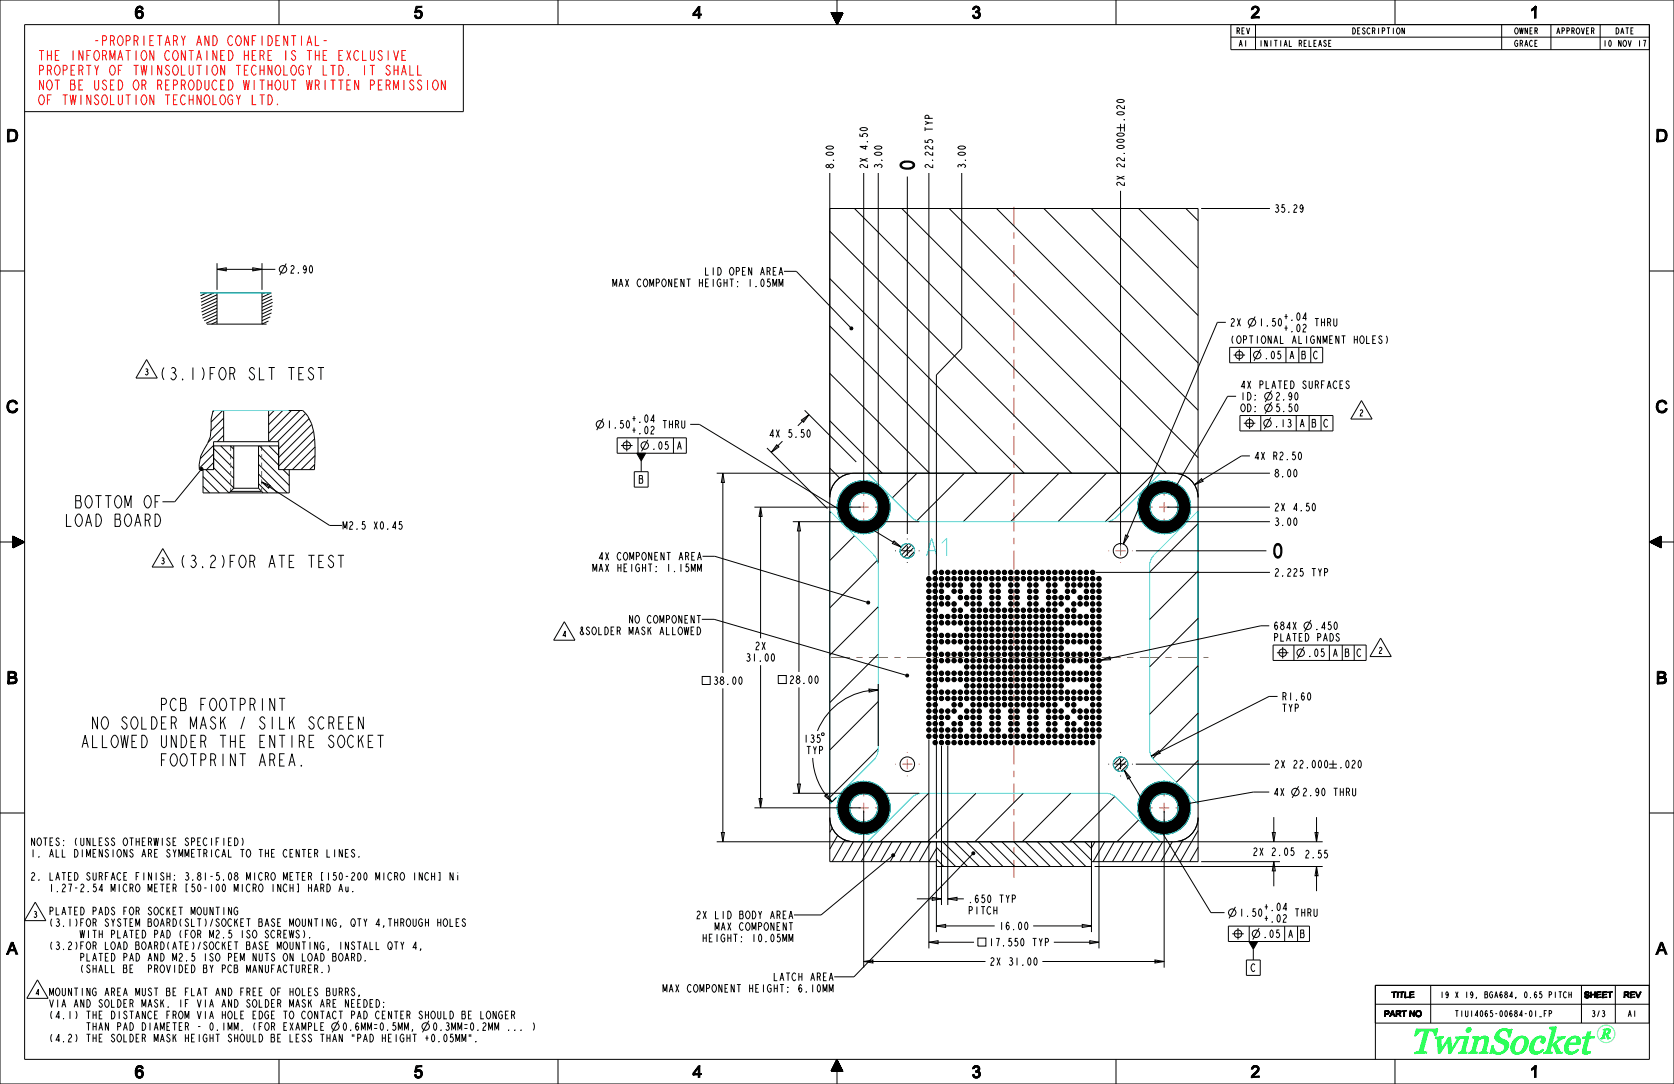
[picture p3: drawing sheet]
<svg xmlns="http://www.w3.org/2000/svg" width="864mm" height="559mm" viewBox="0 0 864 559" stroke-linecap="round" stroke-linejoin="round" font-family="sans-serif">
<defs><g id="words">
<text font-size="18.7" fill="#2fff05" x="727" y="543">TwinSocket</text>
<g font-size="9.9">
<text x="472" y="87" transform="rotate(-90 472 87)">0</text>
<text x="657" y="288">0</text>
</g>
<g font-size="8.9">
<text x="70" y="10">6</text>
<text x="213" y="10">5</text>
<text x="357" y="10">4</text>
<text x="501" y="10">3</text>
<text x="645" y="10">2</text>
<text x="789" y="10">1</text>
<text x="3" y="73">D</text>
<text x="854" y="73">D</text>
<text x="3" y="213">C</text>
<text x="854" y="213">C</text>
<text x="3" y="352">B</text>
<text x="854" y="352">B</text>
<text x="3" y="492">A</text>
<text x="854" y="492">A</text>
<text x="70" y="556">6</text>
<text x="213" y="556">5</text>
<text x="357" y="556">4</text>
<text x="501" y="556">3</text>
<text x="645" y="556">2</text>
<text x="789" y="556">1</text>
</g>
<g font-size="8.3">
<text x="82" y="196">(3.1)FOR SLT TEST</text>
<text x="38" y="262">BOTTOM OF</text>
<text x="33" y="271">LOAD BOARD</text>
<text x="92" y="293">(3.2)FOR ATE TEST</text>
<text x="81" y="366">PCB FOOTPRINT</text>
<text x="46" y="376">NO SOLDER MASK / SILK SCREEN</text>
<text x="41" y="385">ALLOWED UNDER THE ENTIRE SOCKET</text>
<text x="81" y="395">FOOTPRINT AREA.</text>
</g>
<text font-size="7.5" fill="#7cff75" x="825" y="535">R</text>
<g font-size="6.6" fill="#f00">
<text x="47" y="23">-PROPRIETARY AND CONFIDENTIAL-</text>
<text x="19" y="31">THE INFORMATION CONTAINED HERE IS THE EXCLUSIVE</text>
<text x="19" y="39">PROPERTY OF TWINSOLUTION TECHNOLOGY LTD. IT SHALL</text>
<text x="19" y="46">NOT BE USED OR REPRODUCED WITHOUT WRITTEN PERMISSION</text>
<text x="19" y="54">OF TWINSOLUTION TECHNOLOGY LTD.</text>
</g>
<g font-size="5.2">
<text x="430" y="87" transform="rotate(-90 430 87)">8.00</text>
<text x="448" y="87" transform="rotate(-90 448 87)">2X 4.50</text>
<text x="455" y="87" transform="rotate(-90 455 87)">3.00</text>
<text x="481" y="87" transform="rotate(-90 481 87)">2.225 TYP</text>
<text x="498" y="87" transform="rotate(-90 498 87)">3.00</text>
<text x="657" y="109">35.29</text>
<text x="149" y="141">2.90</text>
<text x="363" y="142">LID OPEN AREA</text>
<text x="316" y="148">MAX COMPONENT HEIGHT: 1.05MM</text>
<text x="662" y="165">+.04</text>
<text x="634" y="168">2X</text>
<text x="649" y="168">1.50</text>
<text x="662" y="171">+.02</text>
<text x="678" y="168">THRU</text>
<text x="634" y="177">(OPTIONAL ALIGNMENT HOLES)</text>
<text x="652" y="185">.05</text>
<text x="665" y="185">A</text>
<text x="671" y="185">B</text>
<text x="677" y="185">C</text>
<text x="640" y="200">4X PLATED SURFACES</text>
<text x="640" y="206">ID:</text>
<text x="658" y="206">2.90</text>
<text x="640" y="212">OD:</text>
<text x="658" y="212">5.50</text>
<text x="313" y="221">1.50</text>
<text x="326" y="218">+.04</text>
<text x="341" y="221">THRU</text>
<text x="657" y="220">.13</text>
<text x="670" y="220">A</text>
<text x="676" y="220">B</text>
<text x="683" y="220">C</text>
<text x="326" y="224">+.02</text>
<text x="397" y="225">4X 5.50</text>
<text x="336" y="232">.05</text>
<text x="349" y="232">A</text>
<text x="647" y="237">4X R2.50</text>
<text x="657" y="246">8.00</text>
<text x="329" y="249">B</text>
<text x="657" y="263">2X 4.50</text>
<text x="176" y="273">M2.5 X0.45</text>
<text x="657" y="271">3.00</text>
<text x="308" y="289">4X COMPONENT AREA</text>
<text x="305" y="295">MAX HEIGHT: 1.15MM</text>
<text x="657" y="297">2.225 TYP</text>
<text x="324" y="321">NO COMPONENT</text>
<text x="299" y="327">&amp;SOLDER</text>
<text x="324" y="327">MASK ALLOWED</text>
<text x="657" y="325">684X</text>
<text x="678" y="325">.450</text>
<text x="389" y="335">2X</text>
<text x="657" y="331">PLATED PADS</text>
<text x="384" y="341">31.00</text>
<text x="674" y="338">.05</text>
<text x="687" y="338">A</text>
<text x="693" y="338">B</text>
<text x="700" y="338">C</text>
<text x="368" y="353">38.00</text>
<text x="407" y="352">28.00</text>
<text x="661" y="361">R1.60</text>
<text x="661" y="367">TYP</text>
<text x="416" y="389">TYP</text>
<text x="657" y="410">4X</text>
<text x="672" y="410">2.90 THRU</text>
<text x="15" y="436">NOTES: (UNLESS OTHERWISE SPECIFIED)</text>
<text x="15" y="442">1. ALL DIMENSIONS ARE SYMMETRICAL TO THE CENTER LINES.</text>
<text x="646" y="441">2X 2.05</text>
<text x="673" y="442">2.55</text>
<text x="15" y="454">2. LATED SURFACE FINISH: 3.81-5.08 MICRO METER [150-200 MICRO INCH] Ni</text>
<text x="25" y="460">1.27-2.54 MICRO METER [50-100 MICRO INCH] HARD Au.</text>
<text x="499" y="465">.650 TYP</text>
<text x="25" y="472">PLATED PADS FOR SOCKET MOUNTING</text>
<text x="359" y="474">2X LID BODY AREA</text>
<text x="499" y="471">PITCH</text>
<text x="639" y="472">1.50</text>
<text x="652" y="469">+.04</text>
<text x="667" y="472">THRU</text>
<text x="25" y="478">(3.1)FOR SYSTEM BOARD(SLT)/SOCKET BASE MOUNTING, QTY 4,THROUGH HOLES</text>
<text x="368" y="480">MAX COMPONENT</text>
<text x="515" y="479">16.00</text>
<text x="652" y="475">+.02</text>
<text x="40" y="484">WITH PLATED PAD (FOR M2.5 ISO SCREWS).</text>
<text x="362" y="486">HEIGHT: 10.05MM</text>
<text x="651" y="483">.05</text>
<text x="664" y="483">A</text>
<text x="670" y="483">B</text>
<text x="25" y="489">(3.2)FOR LOAD BOARD(ATE)/SOCKET BASE MOUNTING, INSTALL QTY 4,</text>
<text x="510" y="488">17.550 TYP</text>
<text x="40" y="495">PLATED PAD AND M2.5 ISO PEM NUTS ON LOAD BOARD.</text>
<text x="510" y="498">2X 31.00</text>
<text x="40" y="501">(SHALL BE</text>
<text x="74" y="501">PROVIDED BY PCB MANUFACTURER.)</text>
<text x="645" y="501">C</text>
<text x="399" y="506">LATCH AREA</text>
<text x="25" y="513">MOUNTING AREA MUST BE FLAT AND FREE OF HOLES BURRS,</text>
<text x="341" y="511">MAX COMPONENT HEIGHT: 6.10MM</text>
<text x="25" y="519">VIA AND SOLDER MASK. IF VIA AND SOLDER MASK ARE NEEDED:</text>
<text x="25" y="525">(4.1) THE DISTANCE FROM VIA HOLE EDGE TO CONTACT PAD CENTER SHOULD BE LONGER</text>
<text x="43" y="531">THAN PAD DIAMETER - 0.1MM. (FOR EXAMPLE</text>
<text x="176" y="531">0.6MM=0.5MM,</text>
<text x="223" y="531">0.3MM=0.2MM</text>
<text x="261" y="531">... )</text>
<text x="25" y="537">(4.2) THE SOLDER MASK HEIGHT SHOULD BE LESS THAN &quot;PAD HEIGHT +0.05MM&quot;.</text>
</g>
<g font-size="4.4">
<text x="718" y="514">TITLE</text>
<text x="817" y="514">SHEET</text>
<text x="838" y="514">REV</text>
<text x="714" y="524">PART NO</text>
</g>
<g font-size="4.1">
<text x="638" y="18">REV</text>
<text x="697" y="18">DESCRIPTION</text>
<text x="781" y="18">OWNER</text>
<text x="803" y="18">APPROVER</text>
<text x="833" y="18">DATE</text>
<text x="639" y="24">A1</text>
<text x="649" y="24">INITIAL RELEASE</text>
<text x="781" y="24">GRACE</text>
<text x="827" y="24">10 NOV 17</text>
<text x="743" y="514">19 X 19, BGA684, 0.65 PITCH</text>
<text x="750" y="524">TIU14065-00684-01_FP</text>
<text x="821" y="524">3/3</text>
<text x="840" y="524">A1</text>
</g>
</g></defs>
<path d="M167 21h1M207 29h2M209 26h-2v5h2M215 34v5h3M143 54h.1M230 41v5l-2-5v5" fill="none" stroke="#f00" stroke-width=".52"/>
<g fill="none" stroke="#000" stroke-width=".52">
<path d="M0 0h864v559h-864zM13 13h838v533h-838zM144 0v13M239 13v45h-226M288 0v13M429 7l3 6 3-6M429 7h6M429 7h.1M430 7h-1M430 7l-1 1M431 7l-2 1M431 7l-1 1 1-1"/>
<path d="M432 7l-2 1M432 0v7l-2 2M432 13h.1M432 7l-2 2M432 12v1M432 11v1M433 7l-3 2M433 11l-1 1M433 10l-2 2M433 7l-3 3M434 7l-4 3M434 9l-3 3 3-3"/>
<path d="M434 7l-3 3M434 8l-3 3M434 7l-3 4M435 7l-4 4M576 0v13M635 13v13h216M635 19h216M648 13v13M720 0v13M775 13v13M800 13v13M825 13v13"/>
<path d="M0 140h13M851 140h13M103 151h37l-5 2M107 151l-4 1M110 151l-6 3M112 152l-8 4M112 154l-8 3M112 151v16M112 155l-8 4M112 157l-8 4M112 159l-8 3M135 151v16l4-2"/>
<path d="M136 151h-1M140 159l-5 3M140 153l-5 2M140 154l-5 3M141 158l-6 2M141 156l-6 2M112 161l-7 3M112 162l-7 3M112 164l-6 3M112 166l-3 1M138 167h-31M139 163l-4 2"/>
<path d="M140 161l-5 3M110 212h46a23 23 0 0 1 7 19l-1 11h-18v-14h-34v14h-7a18 18 0 0 1 4-13l2-4v-9zM110 212h.1M115 212l-6 6M115 216l-6 6M115 220l-8 8M115 212v16M139 212v16l16-16M141 212l-2 2M146 212l-7 7M150 212l-11 11M156 212h.1"/>
<path d="M158 213l-15 15M159 216l-15 15M161 219l-17 17M110 230l-7 6M110 234l-7 7M110 238l-3 4M110 236l11 11M110 231l11 11M110 230h34M114 230l7 7M115 224l-3 4M119 230l2 2"/>
<path d="M121 230v22M133 239l15 15M133 234l16 16M133 230v22M134 230l10 10M139 230l5 5M162 222l-18 18M162 226l-16 16M162 239l-2 3M163 230l-12 12M163 235l-8 7M105 251l3 3"/>
<path d="M105 242v12h44v-12M105 246l8 8M106 242l12 12 3-2M110 241l11 11M119 253h16M121 252h12M133 252l3 2M133 249l5 5M133 244l10 10M146 242l3 3M0 279h7M7 276v6"/>
<path d="M7 276l6 3M7 276h.1M7 276v1M7 277h.1M7 277v1M8 277l-1 1M8 277l-1 2M9 277l-2 2M9 277l-2 3M9 278l-2 2M9 278l-2 3M10 278l-3 3"/>
<path d="M10 278l-3 4M11 278l-4 4M11 279l-4 3M11 279l-3 3M12 279l-3 2M12 280v-1l-1 1M12 279l-2 2M13 279h.1M13 279l-1 1M13 279l-6 3M852 279h-1M852 279l-1 1"/>
<path d="M853 278l-2 2M854 278l-2 2M855 277l-3 3M856 277l-4 3M856 277l-3 3M857 276l-6 3 6 3M857 276l-4 4M857 277l-4 4M857 277l-3 4M857 278l-3 3M857 278l-3 3 3-3M857 278l-3 3 3-2"/>
<path d="M857 279l-2 2M857 280l-2 1M857 280l-2 2M857 276v6M857 279h7M7 280l2-2-2 2M857 280l-1 2M857 281l-1 1M857 282h-1M857 282h.1M0 419h13M851 419h13"/>
<path d="M710 518h141M738 508v19M816 508v19M833 508v19M851 508h-141v38M710 527h141M144 546v13M288 546v13M429 552l3-6 3 6M431 548l1-1-2 2M431 552l3-2-2 2v7M432 546h.1"/>
<path d="M432 546l-1 1M432 547l-1 1M432 547l-2 3M432 547l-3 4M433 548l-4 3M433 548l-4 4M433 549l-4 3M433 549l-3 3M433 549l-2 3M434 550l-3 2M434 550l-2 2M434 551l-1 1"/>
<path d="M434 551v1M435 552h-1M435 552h.1M576 546v13M720 546v13"/>
</g>
<path d="M435 552h-6" fill="none" stroke="#000" stroke-width=".52" stroke-dasharray="8.6 2.6 .9 1.7 .9 2.6" stroke-linecap="butt"/>
<path d="M119 230v23M135 230v23" fill="none" stroke="#666" stroke-width=".52" stroke-dasharray="2.6 1.7" stroke-linecap="butt"/>
<!-- layer: 3_ALL_AXES -->
<g fill="none" stroke="#aa7638" stroke-width=".52" stroke-dasharray="3.3 3.3 9.8 3.3" stroke-dashoffset=".7" stroke-linecap="butt">
<path d="M446 261v10M446 261v-9M446 261h-10M446 261h9M601 261h-10M601 261h9M601 261v10M601 261v-9M578 284h-6M578 284h6M578 284v6M578 284v-6"/>
<path d="M523 339h-98M523 339h100M523 339v114M523 339v-235M468 394h-6M468 394h6M468 394v6M468 394v-6M446 416h-10M446 416h9M446 416v10M446 416v-9"/>
<path d="M601 416h-10M601 416h9M601 416v10M601 416v-9"/>
</g>
<path d="M468 284v6M468 284v-6M468 284h-6M468 284h6M578 394h-6M578 394h6M578 394v6M578 394v-6" fill="none" stroke="#000" stroke-width=".52" stroke-dasharray="3.3 3.3 9.8 3.3" stroke-dashoffset=".7" stroke-linecap="butt"/>
<g fill="none" stroke="#000" stroke-width=".52">
<circle cx="446" cy="261" r="7"/>
<circle cx="601" cy="261" r="7"/>
<circle cx="468" cy="284" r="4"/>
<circle cx="578" cy="284" r="4"/>
<circle cx="468" cy="394" r="4"/>
<circle cx="578" cy="394" r="4"/>
<circle cx="446" cy="416" r="7"/>
<circle cx="601" cy="416" r="7"/>
</g>
<!-- layer: 5_ALL_CURVES -->
<g fill="none" stroke="#0ff" stroke-width=".52">
<path d="M103 151h37M110 212h39M448 244h151l-23 23a8 8 0 0 1-6 2h-94a8 8 0 0 1-6-2zM428 263l23 23a8 8 0 0 1 2 6v94a8 8 0 0 1-2 6l-23 22zM478 286l3-9 2 9M479 284h3M486 280l2-3v9M595 286l23-23v151l-23-22a8 8 0 0 1-2-6v-94a8 8 0 0 1 2-6zM448 434l22-23a8 8 0 0 1 6-2h94a8 8 0 0 1 6 2l23 23z"/>
<circle cx="446" cy="261" r="14"/>
<circle cx="446" cy="261" r="7"/>
<circle cx="601" cy="261" r="14"/>
<circle cx="601" cy="261" r="7"/>
<circle cx="468" cy="284" r="4"/>
<circle cx="578" cy="394" r="4"/>
<circle cx="446" cy="416" r="14"/>
<circle cx="446" cy="416" r="7"/>
<circle cx="601" cy="416" r="14"/>
<circle cx="601" cy="416" r="7"/>
</g>
<g fill="none" stroke="#000" stroke-width=".52">
<path d="M432 259l12-11-12 12M438 250l-4 3M438 250l-4 4M439 260l-6 6M439 259l-7 7M439 259l-7 6M439 258l-7 7M439 249l-6 6M440 249l-7 7M440 257l-8 8 7-7M441 249l-8 8M441 248l-8 9"/>
<path d="M442 248l-10 9M442 248l-10 10M442 255l7-7-8 8M443 248l-11 11M444 248l-12 12M445 248l-13 13M446 248l-14 14 14-14M446 248l-14 14M447 254l5-5-5 5M447 248l-15 15M448 248l-16 15M448 248l-16 16"/>
<path d="M449 244h-1M449 248l-17 17M449 248l-7 7M449 248l-6 7M450 248l-7 7M450 248l-6 6M450 249l-6 5M450 249l-5 5M451 249l-6 5 6-5M451 249l-6 5M451 249l-5 5M452 249l-6 5"/>
<path d="M452 249l-5 5M452 259l5-5-5 5M452 250l-5 4M453 250l-5 5M453 250l-5 5 5-5M454 250l-5 5M454 251l-5 4M454 251l-4 4M454 251l-4 5M455 251l-5 5M455 252l-5 4M455 252l-4 4 4-4-4 5"/>
<path d="M456 252l-5 5M456 252l-5 5 5-4M456 253l-4 4M456 253l-4 5M457 253l-5 5M457 254l-5 4M457 254l-5 5M457 254l-4 5M458 255l-5 5M458 255l-5 5 5-5M458 255l-5 6M458 256l-5 5"/>
<path d="M458 256l-5 6M458 257l-5 6M459 257l-6 6M459 257l-7 7M459 258l-7 6M459 258l-7 7M459 258l-17 17M459 258l-16 17M459 259l-16 16M459 259l-15 16M459 260l-15 15M473 244l-13 13"/>
<path d="M498 244l-25 24M522 244l-25 25M546 244l-25 25M571 244l-25 25M592 251l-2 1M592 250l-2 3M593 250l-4 4M594 260l-6 6M594 259l-7 7M594 259l-7 6M594 258l-7 7M594 249l-6 6"/>
<path d="M595 249l-7 7M595 257l-8 8M595 244l-25 25M596 249l-8 8M596 248l-8 9M596 248l-9 9M597 248l-10 10M598 255l6-7-7 7M598 248l-11 11M599 248l-12 12M600 248l-13 12M600 248l-13 13"/>
<path d="M601 248l-14 13M601 248l-14 14M602 254l5-5-5 5M602 248l-15 14M602 248l-15 15M602 248l-15 15 16-15M603 248l-16 16M604 248l-17 16M604 248l-8 8M604 255l5-4-4 4M604 248l-6 7M605 248l-7 7"/>
<path d="M605 248l-6 6M605 249l-5 5M606 249l-6 5M606 249l-5 5M607 249l-6 5M607 249l-5 5M607 259l5-5-5 5M607 250l-5 4M608 250l-5 4M608 250l-5 5M608 250l-4 5M609 250l-5 5"/>
<path d="M609 251l-5 4M609 251l-4 4M610 251l-5 5M610 252l-5 4M610 252l-4 4M611 252l-5 5M611 253l-4 4 4-4M611 253l-4 5M612 253l-5 5M612 254l-5 4M612 254l-5 5M612 254l-4 5"/>
<path d="M612 255l-4 5M613 255l-5 5M613 255l-5 6M613 256l-5 5M613 256l-5 6M613 257l-5 6M614 257l-6 6M614 257l-7 7M614 258l-7 6M614 258l-7 7M614 258l-17 17M614 258l-16 17"/>
<path d="M614 259l-16 16M614 259l-15 16M614 260l-15 15M429 264l-1 1M438 262l-5 5M438 261l-5 6M438 261l-5 5M438 260l-5 6M438 262l-5 6M438 263l-5 5M439 263l-5 5M439 264l-5 5"/>
<path d="M439 264l-5 5 5-5M439 265l-5 4M439 265l-5 5M439 265l-4 5M440 266l-5 4M440 266l-5 5M440 266l-4 5M440 267l-4 4M441 267l-5 4M441 276l-13 13M441 267l-5 5 5-5M441 267l-4 5"/>
<path d="M441 267l-4 5 5-5M442 268l-5 4M442 268l-4 5M443 268l-5 5M444 268l-5 5M444 269l-5 4M444 269l-5 5 5-5M445 269l-6 5M445 269l-5 5M446 269l-6 5M447 269l-6 5M448 268l-7 6"/>
<path d="M448 268l-6 7M449 268l-7 7 6-7M449 268l-7 7M457 269l-3 4M457 269l-4 4M458 268l-6 5M458 268l-6 6M458 267l-7 7M458 266l-7 8M459 266l-9 8M459 265l-9 10M459 265l-10 10"/>
<path d="M459 264l-10 11M459 264l-11 11M459 263l-12 12M459 262l-12 13M459 260l-14 15M459 262l-13 13M459 261l-14 14M590 270l4-5-4 5M591 272l5-5-4 5M593 273l5-5-5 5M593 262l-5 5M593 261l-5 6"/>
<path d="M593 261l-5 5M593 262l-5 6M593 260l-5 6M593 263l-5 5M594 263l-5 5M594 264l-5 5M594 265l-5 4M594 265l-5 5M594 265l-4 5M595 265l-5 5 5-4M595 266l-5 4M595 266l-5 5"/>
<path d="M595 266l-4 5M595 267l-4 4M596 267l-5 4M596 267l-5 5M596 267l-4 5M597 267l-5 5M597 268l-5 4M597 268l-4 5M598 268l-5 5M599 268l-5 5M599 269l-5 4M599 269l-5 5 5-5"/>
<path d="M600 269l-6 5M600 269l-5 5M601 269l-6 5M601 269l-5 5M602 269l-6 5M602 268l-6 6M603 268l-6 7M604 268l-7 7M611 271h-1M612 270l-3 2M612 269l-4 4M613 268l-6 5"/>
<path d="M613 267l-6 7M613 267l-7 7M613 266l-8 8M614 266l-9 8M614 265l-10 10M614 264l-10 11M614 264l-11 11M614 263l-12 12M614 262l-12 13M614 260l-14 15M614 261l-14 14M614 262l-13 13"/>
<path d="M614 261l-13 14M618 270l-25 25M453 289l-25 24M469 280l-5 4M470 281l-5 5M471 282l-5 5M472 284l-4 4M618 294l-25 25M453 313l-25 25M618 319l-25 25M453 337l-25 25M618 343l-25 25"/>
<path d="M453 362l-25 25M618 368l-23 23M453 386l-25 25M578 390l-4 4M580 391l-5 5M581 392l-5 5M582 394l-4 4M618 392l-11 11M437 406l-2 1M438 405l-4 4M438 416l-5 6M438 417l-5 5"/>
<path d="M438 416l-5 5M438 417l-5 6M438 415l-5 6M438 418l-5 5M438 418l-4 5M439 415l-6 6M439 418l-5 5M439 414l-6 7M439 419l-5 5M439 404l-5 6M439 414l-7 6M439 413l-7 7"/>
<path d="M439 420l-5 4M439 420l-5 5M439 420l-4 5M439 404l-6 6M440 404l-7 7M440 412l-8 8M441 404l-8 8M441 403l-8 9M442 403l-10 10M443 403l-11 11M444 403l-12 12M445 403l-13 12"/>
<path d="M445 403l-13 13M446 403l-14 13M446 403l-14 14M446 403l-14 14 15-14M447 403l-15 15M448 403l-16 16M449 403l-17 16M449 403l-8 8M449 403l-7 7M449 403l-6 7M450 403l-7 7M450 403l-6 6"/>
<path d="M450 404l-5 5M451 404l-6 5M451 404l-5 5M452 404l-6 5M452 404l-5 5M452 413l5-5-5 5M452 414l5-5-4 5M452 405l-4 4 5-4M453 405l-5 5M453 405l-4 5M454 405l-5 5M454 405l-5 5 5-5"/>
<path d="M454 406l-5 4M454 406l-4 4M455 406l-5 5M455 406l-5 5 5-5M455 407l-5 4M455 407l-4 4M456 407l-5 5 4-5-4 4M456 407l-5 5M456 408l-4 4M456 408l-4 5M457 408l-5 5M457 409l-5 4"/>
<path d="M457 409l-5 5M457 410l-4 5M458 410l-5 5M458 410l-5 6M458 411l-5 5M458 411l-5 6M458 412l-5 5M458 412l-5 6M459 412l-6 6M459 412l-7 7M459 413l-7 6M459 413l-7 7"/>
<path d="M459 413l-8 8M459 420l-10 10M459 413l-17 17M459 419l-10 11M459 414l-16 16 16-16M459 419l-11 11M459 414l-16 16M459 418l-11 12M459 414l-15 16M459 415l-15 15M459 418l-12 12M459 417l-12 13"/>
<path d="M459 415l-14 15M459 416l-14 14M459 417l-13 13M479 409l-25 25M503 409l-25 25M528 409l-25 25M552 409l-25 25M575 411l-23 23M587 418l15-15-15 15M591 406v1M593 405l-4 4M593 416l-5 6"/>
<path d="M593 417l-5 5M593 416l-5 5M593 417l-5 6M593 415l-5 6M593 418l-5 5M593 418l-4 5M594 415l-6 6M594 418l-5 5M594 418l-5 5 5-4M594 414l-6 7M594 405l-5 5M594 419l-5 5"/>
<path d="M594 414l-7 6M594 413l-7 7M594 420l-5 4M594 420l-4 5 4-5M594 404l-6 6M595 404l-7 6M595 404l-7 7M596 404l-8 8M596 403l-8 9M597 403l-10 9M597 403l-10 10M598 403l-11 10"/>
<path d="M598 403l-11 11M599 403l-12 12M600 403l-13 13M601 403l-14 13M601 403l-14 14M602 403l-15 15M603 403l-16 16M604 403l-17 16M604 403l-17 17M604 403l-7 7M605 403l-7 7M605 404l-6 5"/>
<path d="M606 404l-6 5M606 412l5-5-5 5M606 404l-5 5M607 404l-6 5M607 404l-5 5M608 416l5-5-5 5M608 405l-5 4M608 405l-5 5M608 405l-4 5M609 405l-5 5M609 405l-5 5 5-5M609 406l-5 4"/>
<path d="M609 406l-4 4M609 406l-4 5M610 406l-5 5M610 406l-5 5 5-5M610 407l-4 4M610 407l-4 5M611 407l-5 5M611 408l-4 4 4-4M611 408l-4 5M612 408l-5 5M612 409l-5 4M612 409l-5 5"/>
<path d="M612 409l-4 5M612 410l-4 5M613 410l-5 5M613 410l-5 6M613 411l-5 5M613 411l-5 6M613 412l-5 5M613 412l-5 6M614 412l-6 6M614 412l-7 7M614 413l-7 6M614 413l-7 7"/>
<path d="M614 413l-7 8M614 420l-10 10M614 413l-17 17M614 419l-11 11M614 414l-16 16M614 414l-15 16M614 418l-11 12M614 415l-15 15M614 418l-12 12M614 415l-14 15M614 417l-12 13M614 417l-13 13"/>
<path d="M614 416l-14 14M435 425l4-5-4 5M435 426l5-5-4 5M440 420l-5 5M440 421l-5 4M440 421l-5 5M440 421l-4 5M441 422l-5 4M441 422l-4 5M442 423l-5 4M442 423l-4 5M443 423l-5 5"/>
<path d="M444 423l-5 5M444 424l-5 4M444 424l-5 5M445 424l-6 5M445 424l-5 5M446 424l-6 5M447 424l-6 5M447 423l-6 6 6-5M448 423l-6 7M449 423l-7 7M450 422l-8 8M457 425l-3 2"/>
<path d="M457 424l-4 4M458 423l-6 5M458 422l-6 7M458 422l-7 7M458 421l-8 8M459 421l-9 8M587 423l-11 11M588 422l5-5-5 5M590 426l5-5-5 5M594 420l-4 5M595 420l-5 5M595 421l-5 4 5-4"/>
<path d="M595 421l-4 5M596 422l-5 4M596 422l-5 5 5-5M596 422l-4 5M597 422l-5 5M597 423l-5 4M597 423l-4 5 5-5M598 430l16-16-16 16M598 423l-5 5M599 423l-5 5M599 424l-5 5M600 424l-6 5"/>
<path d="M600 424l-5 5M600 424l-5 5 5-5M601 424l-6 5M601 424l-5 5M602 424l-6 5M602 423l-6 6 6-5M603 423l-7 7M603 423l-6 7M604 423l-7 7M605 422l-8 8M612 425l-3 2M612 424l-4 4"/>
<path d="M613 423l-6 6M613 422l-6 7M613 422l-7 7M614 421l-9 8M614 421l-9 9"/>
</g>
<!-- layer: 71_GEOM_FEATURES -->
<path d="M432 248l4-3 5-1h165a13 13 0 0 1 12 12v165a13 13 0 0 1-12 13h-165a12 12 0 0 1-13-13v-165l1-4z" fill="none" stroke="#000" stroke-width=".52"/>
<!-- layer: 7_ALL_FEATURES -->
<g fill="none" stroke="#000" stroke-width=".52">
<path d="M428 107h190v149a13 13 0 0 0-12-12h-165a13 13 0 0 0-13 12zM428 119l125 125M441 107l136 137M465 107l137 137M490 107l128 129M514 107l104 104M539 107l79 80M563 107l55 56M587 107l31 31M612 107l6 7M428 144l100 100M428 168l76 76"/>
<path d="M428 192l52 52M428 217l27 27M428 241l5 5M479 297l-1 1M479 297l-1 2M480 297l-2 2M480 298l-1 1M482 297l-1 1M482 294l-1 1M483 297l-2 2M483 294l-2 1M483 294l-2 2"/>
<path d="M483 297l-1 2M483 294l-1 2M483 298l-1 1M483 295l-1 1M484 298l-2 1M484 295l-2 1M484 295l-1 1M484 298l-1 1M486 297l-1 1M486 294l-1 1M486 297l-1 2M486 294l-1 2"/>
<path d="M487 298l-2 1M487 294l-2 2M487 295l-2 1M487 295l-1 1M487 298l-1 1M489 297l-1 1M489 294l-1 1M489 297l-1 2M489 294l-1 2M490 297l-2 2M490 294l-2 2M490 299h.1"/>
<path d="M490 298l-2 1M490 295l-2 1M490 298l-1 1M490 295l-1 1M492 297l-1 1M492 294l-1 1M493 297l-2 2M493 294l-2 2M493 296h.1M493 298l-2 1M493 299h.1M493 298l-1 1"/>
<path d="M493 295l-1 1M495 297l-1 1M495 294l-1 1M496 297l-2 1M496 294l-2 1M496 297l-2 2M496 294l-2 2M496 297l-1 2M496 294l-1 2M496 298l-1 1M496 296h.1M496 299h.1"/>
<path d="M496 295l-1 1M497 298l-2 1M497 295l-2 1M497 295l-1 1M497 298l-1 1M498 297v1M498 294v1M499 297l-1 1M499 294l-1 1M499 297l-1 2M499 294l-1 2M500 298l-2 1"/>
<path d="M500 294l-2 2M500 296h-1M500 299h-1M500 295l-2 1M500 295l-1 1M500 298l-1 1M502 297l-1 1M502 294l-1 1M502 297l-1 2M503 297l-2 2M503 294l-2 2M503 298l-2 1"/>
<path d="M503 296h.1M503 299h-1M503 295l-2 1M503 298l-1 1M503 295l-1 1M505 297l-1 1M505 294l-1 1M506 297l-2 2M506 294l-2 1M506 294l-2 2M506 298l-2 1M506 298l-1 1"/>
<path d="M506 295l-1 1M506 296h.1M506 299h.1M508 297l-1 1M508 294l-1 1M509 297l-2 1M509 294l-2 1M509 297l-2 2M509 297l-1 2M509 294l-1 2M509 298l-1 1M509 295l-1 1"/>
<path d="M509 296h.1M509 299h.1M510 298l-2 1M510 295l-2 1M511 297v1M511 294v1M512 297l-1 1M512 294l-1 1M512 297l-1 2M512 294l-1 2M513 298l-2 1M513 294l-2 2"/>
<path d="M513 296h-1M513 299h-1M513 295l-2 1M513 298l-1 1M513 295l-1 1M515 297l-1 1M515 294l-1 1M515 297l-1 2M516 297l-2 2M516 294l-2 2M516 298l-2 1M516 295l-1 1"/>
<path d="M516 299h-1M516 298l-1 1M518 297l-1 1M518 294l-1 1M519 297l-2 2M519 294l-2 1M519 294l-2 2M519 298l-2 1M519 298l-1 1M519 294l-1 2M519 295v1M519 299h.1"/>
<path d="M519 295l-1 1M521 297l-1 1M521 294l-1 1M522 297l-2 2M522 294l-2 1M522 294l-2 2M522 298l-1 1M522 294l-1 2M523 295l-1 1M523 298l-2 1M523 299h-1M523 295l-2 1"/>
<path d="M524 297v1M524 294v1M525 297l-1 1M525 294l-1 1M525 297l-1 2M525 294l-1 2M526 298l-2 1M526 294l-2 2M526 295l-2 1M526 295l-1 1M526 299h-1M526 298l-1 1"/>
<path d="M527 297v1M528 294l-1 1M528 297l-1 1M528 297l-1 2M529 297l-2 2M529 294l-2 2M529 298l-2 1M529 298l-1 1M529 295l-1 1M529 299h-1M531 297l-1 1M531 294l-1 1"/>
<path d="M531 297l-1 2M532 294l-2 1M532 297l-2 2M532 294l-2 2M532 298l-1 1M532 294l-1 2M532 295l-1 1M532 295v1M532 299h-1M534 297l-1 1M534 294l-1 1M535 297l-2 2"/>
<path d="M535 294l-2 1M535 294l-2 2M535 297l-1 2M535 294l-1 2M535 298l-1 1M536 295l-2 1M536 295l-1 1M536 299h-1M536 298l-2 1M537 297v1M537 294v1M538 297l-1 1"/>
<path d="M538 294l-1 1M538 297l-1 2M538 294l-1 2M539 298l-2 1M539 294l-2 2M539 295l-2 1M539 295l-1 1M539 299h-1M539 298l-1 1M540 297v1M540 294h.1M541 297l-1 1"/>
<path d="M541 294l-1 1M541 297l-1 2M541 294l-1 2M542 297l-2 2M542 294l-2 2M542 298l-2 1M542 298l-1 1M542 295l-1 1M542 299h-1M544 297l-1 1M544 294h-1M544 294l-1 1"/>
<path d="M544 297l-1 2M545 297l-2 2M545 294l-2 2M545 298l-1 1M545 294l-1 2M545 295l-1 1M545 299h-1M547 294h.1M547 297l-1 1M547 294l-1 1M548 297l-2 2M548 294l-2 1"/>
<path d="M548 294l-2 2M548 297l-1 2M548 294l-1 2M548 298l-1 1M548 295l-1 1M549 295l-1 1M549 298l-2 1M549 295l-2 1M549 298l-1 1M551 297l-1 1M551 294l-1 1M551 297l-1 2"/>
<path d="M551 294l-1 2M552 298l-2 1M552 294l-2 2M552 295l-2 1M552 298l-1 1M552 295l-1 1M554 297l-1 1M554 294l-1 1M554 297l-1 2M554 294l-1 2M555 297l-2 2M555 294l-2 2"/>
<path d="M555 298l-2 1M555 295l-2 1M555 298l-1 1M555 295l-1 1M557 297l-1 1M557 294l-1 1M558 297l-2 2M558 294l-2 2M558 299h.1M558 298l-2 1M558 298l-1 1M558 295l-1 1"/>
<path d="M560 297l-1 1M560 294l-1 1M561 297l-2 1M561 294l-2 1M561 297l-2 2M561 294l-2 2M561 297l-1 2M561 294l-1 2M561 296h.1M561 298l-1 1M561 299h.1M561 295l-1 1"/>
<path d="M562 298l-2 1M562 295l-2 1M562 295l-1 1M562 298l-1 1M563 297v1M564 294l-1 1M564 297l-1 1M564 297l-1 2M564 294l-1 2M565 298l-2 1M565 294l-2 2M565 296h-1"/>
<path d="M565 299h-1M565 295l-2 1M565 295l-1 1M565 298l-1 1M567 297l-1 1M567 297l-1 2M568 297l-2 2M568 298l-2 1M568 299h.1M568 298l-1 1M479 320l-1 1M479 317l-1 1"/>
<path d="M479 313l-1 1M479 310l-1 1M479 307l-1 1M479 304l-1 1M479 300l-1 1M479 313l-1 2M479 300l-1 2M480 317l-2 1M480 314l-2 1M480 310l-2 2M480 307l-2 2M480 304l-2 1"/>
<path d="M480 301l-2 1M480 304l-2 2 2-2M480 309h.1M480 317l-2 2M480 311l-2 1M480 301l-1 1M480 312h.1M480 315h.1M480 318v1M480 317l-1 2M480 314l-1 2M480 311l-1 1"/>
<path d="M480 308l-1 1M480 304l-1 2M480 301l-1 2M480 318l-1 1M480 305l-1 1M480 302l-1 1M480 315l-1 1M482 320l-1 1M482 317l-1 1M482 313l-1 1M482 310l-1 1M482 307l-1 1"/>
<path d="M482 304l-1 1M482 300l-1 1M483 320l-2 1M483 317l-2 1M483 313l-2 2M483 310l-2 1M483 307l-2 1M483 304l-2 1M483 300l-2 2M483 314l-2 1M483 310l-2 2M483 307l-2 2"/>
<path d="M483 301l-2 1M483 317l-1 1M483 314l-1 1M483 310l-1 2M483 307l-1 2M483 304l-1 1M483 301l-1 1M483 306h.1M483 317l-1 2M483 311l-1 1M483 304l-1 2M483 309h.1"/>
<path d="M483 312h.1M483 315v1M483 318v1M483 314l-1 2M483 308l-1 1M483 301l-1 2M484 318l-2 1M484 314l-2 2M484 311l-2 1M484 308l-2 1M484 305l-2 1M484 301l-2 2"/>
<path d="M484 302l-1 1M484 305l-1 1M484 308l-1 1M484 311l-1 1M484 315l-1 1M485 320v1M485 317v1M485 310v1M485 307v1M486 304l-1 1M486 300l-1 1M486 320l-1 1"/>
<path d="M486 317l-1 1M486 310l-1 1M486 307l-1 1M486 300l-1 2M486 310l-1 2M486 301l-1 1M486 307l-1 2M487 302h-1M487 317l-2 2M487 311l-2 1M487 307l-2 2M487 304l-2 2"/>
<path d="M487 301l-2 1M487 305l-1 1M487 309h-1M487 312h-1M487 308l-2 1M487 318l-1 1M487 301l-2 2M487 318l-2 1M487 305l-2 1M487 302l-1 1M487 308l-1 1M487 311l-1 1"/>
<path d="M489 320l-1 1M489 317l-1 1M489 310l-1 1M489 307l-1 1M489 300l-1 1M489 300l-1 2M489 310l-1 2M489 301l-1 1M490 317l-2 1M490 310l-2 2M490 307l-2 2M490 301l-2 1"/>
<path d="M490 317l-2 2M490 311l-2 1M490 302h.1M490 309h.1M490 312h-1M490 308l-2 1M490 301l-2 2M490 318l-1 1M490 317l-1 2M490 311l-1 1M490 308l-1 1M490 301l-1 2"/>
<path d="M490 302l-1 1M492 320l-1 1M492 317h-1M492 313l-1 1M492 310l-1 1M492 304l-1 1M492 300l-1 1M492 317l-1 1M492 313l-1 2M492 300l-1 2M493 320l-2 1M493 317l-2 1"/>
<path d="M493 314l-2 1M493 310l-2 2M493 304l-2 1M493 301l-2 1M493 317l-2 2M493 311l-2 1M493 304l-2 2M493 302h.1M493 317l-1 2M493 305v1M493 314l-1 2M493 311l-1 1"/>
<path d="M493 304l-1 2M493 301l-1 2M493 312h.1M493 315v1M493 318v1M493 305l-1 1M493 302l-1 1M493 318l-1 1M493 315l-1 1M495 317h-1M495 313l-1 1M495 307l-1 1"/>
<path d="M495 304l-1 1M495 300l-1 1M495 320l-1 1M496 317l-2 1M496 313l-2 2M496 307l-2 1M496 304l-2 1M496 300l-2 2M496 320l-2 1M496 314l-2 1M496 301l-2 1M496 317l-1 1"/>
<path d="M496 314l-1 1M496 307l-1 2M496 304l-1 1M496 301l-1 1M496 317l-1 2M496 304l-1 2M496 314l-1 2M496 302v1M496 308l-1 1M496 305v1M496 301l-1 2M496 309h.1"/>
<path d="M496 315v1M497 318l-1 1M497 317l-2 2M497 314l-2 2M497 308l-2 1M497 305l-2 1M497 301l-2 2M497 302l-1 1M497 318l-2 1M497 315l-2 1M498 317h.1M498 310v1"/>
<path d="M498 307v1M499 320l-1 1M499 317l-1 1M499 310l-1 1M499 307l-1 1M499 310l-1 2M499 307l-1 2M499 317l-1 2M500 311l-2 1M500 307l-2 2M500 317l-2 2M500 309h-1"/>
<path d="M500 312h-1M500 318l-1 1M500 308l-2 1M500 311l-1 1M500 308l-1 1M502 317h-1M502 314h-1M502 310l-1 1M502 307l-1 1M502 304l-1 1M502 300l-1 1M502 320l-1 1"/>
<path d="M502 317l-1 1M502 313l-1 2M502 300l-1 2M502 310l-1 2M502 301l-1 1M503 317l-2 1M503 314l-2 1M503 310l-2 2M503 307l-2 2M503 304l-2 1M503 301l-2 1M503 317l-2 2"/>
<path d="M503 311l-2 1M503 304l-2 2M503 314l-2 2M503 301l-2 2M503 302l-1 1M503 305l-1 1M503 308l-1 1M503 312h-1M503 315l-1 1M503 317l-1 2M503 318l-1 1M503 314l-1 2"/>
<path d="M503 311l-1 1M503 304l-1 2M503 301l-1 2M505 317h-1M505 314h-1M505 310l-1 1M505 307l-1 1M505 304h-1M505 300l-1 1M505 320l-1 1M505 317l-1 1M505 313l-1 2"/>
<path d="M505 304l-1 1M505 300l-1 2M506 320l-2 1M506 317l-2 1M506 313l-2 2M506 310l-2 2M506 307l-2 1M506 304l-2 1M506 301l-2 1M506 314l-2 1M506 307l-2 2M506 317l-2 2"/>
<path d="M506 311l-2 1M506 304l-2 2M506 317l-1 2M506 314l-1 2M506 311l-1 1M506 307l-1 2M506 304l-1 2M506 301l-1 2M506 302v1M506 305v1M506 308v1M506 312h.1"/>
<path d="M506 315v1M506 308l-1 1M506 318v1M506 318l-1 1M506 305l-1 1M506 302l-1 1M508 317h-1M508 314h-1M508 320l-1 1M508 317l-1 1M508 313l-1 2M509 320l-2 1"/>
<path d="M509 317l-2 1M509 313l-2 2M509 314l-2 1M509 317l-1 2M509 314l-1 1M510 317l-2 2M510 314l-2 2M510 315l-1 1M510 318l-1 1M510 318l-2 1M511 317h.1M511 314h.1"/>
<path d="M511 310v1M511 307v1M511 304h.1M511 300v1M512 320l-1 1M512 317l-1 1M512 313l-1 2M512 310l-1 1M512 307l-1 1M512 304l-1 1M512 300l-1 2M512 310l-1 2"/>
<path d="M512 314l-1 1M512 307l-1 2M512 301l-1 1M512 317l-1 2M512 304l-1 2M513 301l-2 1M513 317l-2 2M513 314l-2 1M513 311l-2 1M513 307l-2 2M513 304l-2 2M513 301l-2 2"/>
<path d="M513 302l-1 1M513 314l-2 2M513 305l-1 1M513 308l-2 1M513 308l-1 1M513 312h-1M513 315l-1 1M513 318l-1 1M513 314l-1 2M513 311l-1 1M514 317h.1M514 314h.1"/>
<path d="M514 310v1M515 307l-1 1M515 304h-1M515 301h-1M515 320l-1 1M515 317l-1 1M515 313l-1 2M515 310l-1 1M515 304l-1 1M515 300l-1 2M515 310l-1 2M516 314l-2 1"/>
<path d="M516 310l-2 2M516 307l-2 2M516 304l-2 1M516 301l-2 1M516 317l-2 2M516 304l-2 2M516 311l-2 1M516 301l-2 2M516 317l-1 2M516 314l-1 2M516 311l-1 1M516 302l-1 1"/>
<path d="M516 308l-1 1M516 304l-1 2M516 305l-1 1M516 301l-1 2M516 312h-1M516 315l-1 1M516 318l-1 1M518 317h-1M518 314h-1M518 320l-1 1M518 317l-1 1M518 313l-1 2"/>
<path d="M519 317l-2 1M519 314l-2 1M519 317l-2 2M519 317l-1 2M519 314l-1 1M519 314l-1 2M519 315l-1 1M519 318l-1 1M521 317h.1M521 314h-1M521 310l-1 1M521 307l-1 1"/>
<path d="M521 304h-1M521 301h-1M521 320l-1 1M521 317l-1 1M521 313l-1 1M521 304l-1 1M521 300l-1 2M522 320l-2 1M522 317l-2 1M522 313l-2 2M522 310l-2 2M522 307l-2 1"/>
<path d="M522 304l-2 1M522 300l-2 2M522 314l-2 1M522 307l-2 2M522 301l-2 1M522 317l-1 2M522 314l-1 1M522 310l-1 2M522 307l-1 2M522 304l-1 2M522 301l-1 1M522 311l-1 1"/>
<path d="M522 314l-1 2M523 308l-2 1M523 304l-2 2M523 301l-2 2M523 302l-1 1M523 305l-1 1M523 308l-1 1M523 312h-1M523 315l-1 1M523 318l-1 1M523 318l-2 1M523 314l-2 2"/>
<path d="M523 311l-2 1M523 305l-2 1M524 317h.1M524 314h.1M524 310v1M524 307v1M524 304h.1M524 301h.1M525 320l-1 1M525 317l-1 1M525 313l-1 1M525 310l-1 1"/>
<path d="M525 307l-1 1M525 304l-1 1M525 300l-1 2M525 313l-1 2M525 310l-1 2M525 314l-1 1M525 307l-1 2M525 301l-1 1M525 317l-1 2M525 304l-1 2M526 317l-2 2M526 314l-2 1"/>
<path d="M526 311l-2 1M526 307l-2 2M526 304l-2 2M526 301l-2 1M526 314l-2 2M526 308l-2 1M526 301l-2 2M526 302l-1 1M526 305l-1 1M526 308l-1 1M526 312h-1M526 315l-1 1"/>
<path d="M526 318l-1 1M526 314l-1 2M526 311l-1 1M526 301l-1 2M527 314h.1M528 320l-1 1M528 317l-1 1M528 313l-1 1M528 313l-1 2M528 314l-1 1M529 317l-2 2M529 314l-2 1"/>
<path d="M529 314l-1 2M529 315l-1 1M529 318l-1 1M531 310l-1 1M531 307h-1M531 304h-1M531 301h-1M531 320l-1 1M531 317l-1 1M531 313l-1 1M531 307l-1 1M531 304l-1 1"/>
<path d="M531 300l-1 2M531 313l-1 2M531 310l-1 2M532 317l-2 1M532 314l-2 1M532 310l-2 2M532 307l-2 2M532 304l-2 1M532 301l-2 1M532 317l-2 2M532 304l-2 2M532 317l-1 2"/>
<path d="M532 314l-1 1M532 311l-1 1M532 307l-1 2M532 304l-1 2M532 301l-1 1M532 314l-1 2M532 308l-1 1M532 301l-1 2M532 302l-1 1M532 305l-1 1M532 318l-1 1M532 312h-1"/>
<path d="M532 315l-1 1M534 307h.1M534 304h.1M534 301h-1M534 320l-1 1M534 317l-1 1M534 313l-1 1M534 310l-1 1M534 307l-1 1M534 304l-1 1M534 300l-1 1M535 320l-2 1"/>
<path d="M535 317l-2 1M535 313l-2 2M535 310l-2 2M535 307l-2 1M535 304l-2 1M535 300l-2 2M535 314l-2 1M535 307l-2 2M535 301l-2 1M535 317l-1 2M535 314l-1 1M535 310l-1 2"/>
<path d="M535 307l-1 2M535 304l-1 2M535 301l-1 1M535 311l-1 1M535 314l-1 2M535 308l-1 1M535 301l-1 2M536 302l-1 1M536 305l-1 1M536 318l-2 1M536 314l-2 2M536 308l-1 1"/>
<path d="M536 311l-2 1M536 308l-2 1M536 311l-1 1M536 305l-2 1M536 315l-1 1M536 301l-2 2M536 318l-1 1M538 320l-1 1M538 317l-1 1M538 313l-1 1M538 313l-1 2M538 314l-1 1"/>
<path d="M539 319h-1M539 317l-2 2M539 314l-2 1M539 314l-2 2M539 318l-2 1M539 315l-1 1M539 318l-1 1M540 301h.1M541 320l-1 1M541 317l-1 1M541 313l-1 1M541 310l-1 1"/>
<path d="M541 307l-1 1M541 304l-1 1M541 300l-1 1M541 313l-1 2M541 310l-1 2M541 300l-1 2M541 314l-1 1M541 307l-1 2M541 301l-1 1M542 317l-2 1M542 314l-2 1M542 310l-2 2"/>
<path d="M542 307l-2 2M542 304l-2 2M542 301l-2 1M542 315h.1M542 317l-2 2M542 311l-2 1M542 318v1M542 314l-2 2M542 308l-2 1M542 301l-1 2M542 318l-1 1M542 314l-1 2"/>
<path d="M542 311l-1 1M542 308l-1 1M542 302l-1 1M542 305l-1 1M542 315l-1 1M544 320l-1 1M544 317l-1 1M544 313l-1 1M544 310l-1 1M544 307l-1 1M544 304l-1 1M544 300l-1 1"/>
<path d="M544 313l-1 2M544 300l-1 2M545 317l-2 1M545 314l-2 1M545 310l-2 2M545 307l-2 2M545 304l-2 1M545 301l-2 1M545 304l-2 2M545 312h.1M545 317l-2 2M545 311l-2 1"/>
<path d="M545 304l-1 2M545 301l-1 1M545 315h.1M545 318v1M545 317l-1 2M545 314l-1 2M545 311l-1 1M545 308l-1 1M545 301l-1 2M545 318l-1 1M545 305l-1 1M545 302l-1 1"/>
<path d="M545 315l-1 1M547 320l-1 1M547 317l-1 1M547 310l-1 1M547 307l-1 1M548 320l-2 1M548 317l-2 1M548 310l-2 1M548 307l-2 1M548 310l-2 2M548 307l-2 2M548 317l-1 1"/>
<path d="M548 310l-1 2M548 307l-1 2M548 309h.1M548 317l-1 2M548 311l-1 1M548 312h.1M548 318v1M548 308l-1 1M549 318l-2 1M549 311l-2 1M549 308l-2 1M549 308l-1 1"/>
<path d="M549 311l-1 1M549 318l-1 1M550 320v1M550 317v1M550 313v1M551 307l-1 1M551 304l-1 1M551 300l-1 1M551 320l-1 1M551 317l-1 1M551 313l-1 2M551 300l-1 2"/>
<path d="M551 314l-1 1M551 307l-1 2M551 301l-1 1M552 306h-1M552 317l-2 2M552 314l-2 1M552 307l-2 2M552 304l-2 2M552 301l-2 1M552 309h-1M552 315l-1 1M552 318l-1 1"/>
<path d="M552 314l-2 2M552 308l-2 1M552 301l-2 2M552 318l-2 1M552 305l-2 1M552 302l-1 1M552 305l-1 1M552 308l-1 1M554 320l-1 1M554 317l-1 1M554 313l-1 1M554 310l-1 1"/>
<path d="M554 304l-1 1M554 300l-1 1M554 313l-1 2M554 300l-1 2M554 314l-1 1M554 310l-1 2M554 301l-1 1M555 317l-2 1M555 314l-2 1M555 310l-2 2M555 304l-2 1M555 301l-2 1"/>
<path d="M555 302h.1M555 317l-2 2M555 311l-2 1M555 304l-2 2M555 305v1M555 312h.1M555 314l-2 2M555 315l-1 1M555 318l-1 1M555 301l-2 2M555 314l-1 2M555 311l-1 1"/>
<path d="M555 305l-1 1M555 301l-1 2M555 302l-1 1M557 320l-1 1M557 317l-1 1M557 310l-1 1M557 307l-1 1M557 300l-1 1M557 300l-1 2M558 317l-2 1M558 310l-2 2M558 307l-2 1"/>
<path d="M558 301l-2 1M558 307l-2 2M558 317l-2 2M558 311l-2 1M558 302h.1M558 309h.1M558 317l-1 2M558 311l-1 1M558 312h.1M558 308l-1 1M558 301l-1 2M558 318v1"/>
<path d="M558 302l-1 1M558 318l-1 1M560 320l-1 1M560 317h-1M560 310l-1 1M560 307l-1 1M560 304l-1 1M560 300l-1 1M561 320l-2 1M561 317l-2 1M561 310l-2 1M561 307l-2 1"/>
<path d="M561 304l-2 1M561 300l-2 2M561 310l-2 2M561 301l-2 1M561 317l-1 1M561 310l-1 2M561 307l-1 2M561 304l-1 1M561 301l-1 1M561 317l-1 2M561 311l-1 1M561 304l-1 2"/>
<path d="M561 302h.1M561 305v1M561 308l-1 1M561 309h.1M561 301l-1 2M561 312h.1M561 318v1M562 317l-2 2M562 311l-2 1M562 308l-2 1M562 305l-2 1M562 301l-2 2"/>
<path d="M562 302l-1 1M562 305l-1 1M562 318l-2 1M563 317h.1M563 313v1M563 310v1M563 307v1M563 304v1M563 300v1M564 320l-1 1M564 317l-1 1M564 313l-1 2"/>
<path d="M564 310l-1 1M564 307l-1 1M564 304l-1 1M564 300l-1 2M564 314l-1 1M564 310l-1 2M564 301l-1 1M564 307l-1 2M565 317l-2 2M565 314l-2 1M565 311l-2 1M565 307l-2 2"/>
<path d="M565 304l-2 2M565 301l-2 1M565 314l-2 2M565 302l-1 1M565 308l-2 1M565 305l-1 1M565 301l-2 2M565 309h-1M565 312h-1M565 315l-1 1M565 318l-1 1M565 305l-2 1"/>
<path d="M565 308l-1 1M565 311l-1 1M567 317h-1M567 313l-1 1M567 310l-1 1M567 307l-1 1M567 304l-1 1M567 300l-1 1M567 320l-1 1M567 317l-1 1M567 313l-1 2M567 300l-1 2"/>
<path d="M567 310l-1 2M567 301l-1 1M568 317l-2 1M568 314l-2 1M568 310l-2 2M568 307l-2 2M568 304l-2 1M568 301l-2 1M568 317l-2 2M568 311l-2 1M568 304l-2 2M568 314l-2 2"/>
<path d="M568 301l-2 2M568 302l-1 1M568 305l-1 1M568 309h-1M568 312h-1M568 315l-1 1M568 318l-1 1M568 317l-1 2M568 314l-1 2M568 311l-1 1M568 308l-1 1M568 301l-1 2"/>
<path d="M479 340h-1M479 336l-1 1M479 333l-1 1M479 330h-1M479 326l-1 1M479 323l-1 1M479 339l-1 2M479 330l-1 1M479 326l-1 2M480 339l-2 2M480 336l-2 2M480 333l-2 1"/>
<path d="M480 330l-2 1M480 327l-2 1M480 323l-2 2M480 320l-2 1M480 340l-2 1M480 333l-2 2M480 320l-2 2M480 337l-2 1M480 330l-2 2M480 324l-2 1M480 340l-1 2M480 337l-1 1"/>
<path d="M480 333l-1 2M480 330l-1 2M480 327l-1 2M480 324l-1 1M480 321l-1 1M480 322h.1M480 325h.1M480 328v1M480 331v1M480 334v1M480 338h.1M480 334l-1 1"/>
<path d="M480 331l-1 1M480 328l-1 1M482 340h-1M482 336l-1 1M482 333l-1 1M482 330h-1M482 326l-1 1M482 323l-1 1M482 339l-1 2M483 330l-2 1M483 326l-2 2M483 323l-2 1"/>
<path d="M483 339l-2 2M483 336l-2 2M483 333l-2 1M483 327l-2 1M483 323l-2 2M483 340l-2 1M483 333l-2 2M483 330l-1 1M483 327l-1 1M483 323l-1 2M483 320l-1 2M483 340l-1 1"/>
<path d="M483 337l-1 1M483 333l-1 2M483 330l-1 2M483 324l-1 1M483 327l-1 2M483 321l-1 1M483 322h.1M483 325h.1M483 328v1M484 331l-1 1M484 334l-1 1M484 337l-2 1"/>
<path d="M484 338h-1M484 334l-2 1M484 330l-2 2M484 327l-2 2M484 324l-2 1M484 321l-2 1M484 331l-2 1M484 328l-2 1M485 340h.1M485 336v1M485 330h.1M485 326v1"/>
<path d="M486 339l-1 2M486 336l-1 1M486 330l-1 1M486 326l-1 2M486 336l-1 2M486 340l-1 1M486 327l-1 1M486 320l-1 2M486 330l-1 2M487 327l-2 1M487 320l-2 2M487 340l-2 1"/>
<path d="M487 337l-2 1M487 330l-2 2M487 327l-2 2M487 322h-1M487 328l-1 1M487 331l-1 1M487 338h-1M487 321l-2 1M487 337l-1 1M487 321l-1 1M488 340h.1M488 336v1"/>
<path d="M489 330h-1M489 327h-1M489 339l-1 2M489 336l-1 1M489 330l-1 1M489 326l-1 2M489 336l-1 2M490 340l-2 1M490 336l-2 2M490 330l-2 1M490 327l-2 1M490 320l-2 2"/>
<path d="M490 330l-2 2M490 337l-2 1M490 327l-2 2M490 321l-1 1M490 337l-1 1M490 328l-1 1M490 330l-1 2M490 331l-1 1M490 327l-1 2M490 338h-1M492 340h-1M492 336l-1 1"/>
<path d="M492 330h-1M492 327h-1M492 339l-1 2M492 330l-1 1M492 326l-1 2M492 336l-1 2M493 330l-2 1M493 326l-2 2M493 340l-2 1M493 336l-2 2M493 327l-2 1M493 320l-2 2"/>
<path d="M493 330l-2 2M493 340l-1 1M493 337l-1 1M493 330l-1 2M493 327l-1 2M493 320l-1 2M493 321v1M493 328v1M493 321l-1 1M493 331v1M493 338h-1M493 331l-1 1"/>
<path d="M495 340h-1M495 336l-1 1M495 330h-1M495 327h-1M495 339l-1 1M495 330l-1 1M495 326l-1 2M496 339l-2 2M496 336l-2 2M496 330l-2 1M496 326l-2 2M496 340l-2 1"/>
<path d="M496 327l-2 1M496 320l-2 2M496 340l-1 1M496 336l-1 2M496 330l-1 2M496 327l-1 1M496 320l-1 2M496 337l-1 1M497 330l-2 2M497 321l-1 1M497 327l-2 2M497 321l-2 1"/>
<path d="M497 328l-1 1M497 331l-1 1M497 338h-1M497 337l-2 1M497 331l-2 1M498 340h.1M498 336v1M498 333v1M498 330h.1M498 327h.1M498 323v1M498 320v1"/>
<path d="M499 339l-1 1M499 336l-1 1M499 333l-1 1M499 330l-1 1M499 326l-1 2M499 323l-1 1M499 339l-1 2M499 336l-1 2M499 323l-1 2M499 340l-1 1M499 333l-1 2M499 327l-1 1"/>
<path d="M499 320l-1 2M499 330l-1 2M500 340l-2 1M500 337l-2 1M500 333l-2 2M500 330l-2 2M500 327l-2 1M500 324l-2 1M500 320l-2 2M500 334l-2 1M500 327l-2 2M500 321l-2 1"/>
<path d="M500 321l-1 1M500 325h-1M500 328l-1 1M500 331l-1 1M500 334l-1 1M500 338h-1M500 337l-1 1M500 327l-1 2M500 324l-1 1M501 340h.1M501 336v1M501 333h.1"/>
<path d="M501 330h.1M501 327h.1M501 323v1M502 339l-1 1M502 336l-1 1M502 333l-1 1M502 330l-1 1M502 326l-1 2M502 323l-1 1M502 339l-1 2M502 336l-1 2M502 323l-1 2"/>
<path d="M502 340l-1 1M502 333l-1 2M503 327l-2 1M503 323l-2 2M503 320l-2 2M503 340l-2 1M503 336l-2 2M503 333l-2 2M503 330l-2 2M503 337l-2 1M503 324l-2 1M503 337l-1 1"/>
<path d="M503 334l-1 1M503 330l-1 2M503 327l-1 2M503 324l-1 1M503 321l-1 1M503 325h-1M503 328l-1 1M503 331l-1 1M503 338h-1M505 336l-1 1M505 333h-1M505 330h-1"/>
<path d="M505 327h-1M505 323l-1 1M505 339l-1 1M505 333l-1 1M505 330l-1 1M505 326l-1 2M505 339l-1 2M505 336l-1 2M506 323l-2 2M506 340l-2 1M506 336l-2 2M506 333l-2 2"/>
<path d="M506 330l-2 1M506 327l-2 1M506 320l-2 2M506 330l-2 2M506 340l-1 1M506 337l-1 1M506 333l-1 2M506 330l-1 2M506 327l-1 1M506 324l-1 1M506 320l-1 2M506 334l-1 1"/>
<path d="M506 327l-1 2M506 321l-1 1M506 321v1M506 325h-1M506 328l-1 1M506 331l-1 1M506 338h-1M508 333h.1M508 330h.1M508 327h-1M508 323l-1 1M508 339l-1 1"/>
<path d="M508 336l-1 1M508 333l-1 1M508 330l-1 1M508 326l-1 1M509 339l-2 2M509 336l-2 2M509 333l-2 1M509 330l-2 1M509 326l-2 2M509 323l-2 2M509 340l-2 1M509 333l-2 2"/>
<path d="M509 327l-2 1M509 320l-2 2M509 340l-1 1M509 336l-1 2M509 333l-1 2M509 330l-1 2M509 327l-1 1M509 323l-1 2M509 320l-1 2M509 337l-1 1M509 324l-1 1M509 334l-1 1"/>
<path d="M509 327l-1 2M510 321l-2 1M510 321l-1 1M510 325h-1M510 328l-1 1M510 331l-1 1M510 334l-1 1M510 337l-2 1M510 334l-2 1M510 337l-1 1M510 331l-2 1M510 327l-2 2"/>
<path d="M510 324l-2 1M511 330h.1M511 327h.1M511 323v1M511 320v1M512 339l-1 1M512 336l-1 1M512 333l-1 1M512 330l-1 1M512 326l-1 1M512 323l-1 1M512 339l-1 2"/>
<path d="M512 336l-1 2M512 326l-1 2M512 323l-1 2M512 340l-1 1M512 333l-1 2M512 327l-1 1M512 320l-1 2M512 330l-1 2M513 340l-2 1M513 337l-2 1M513 333l-2 2M513 330l-2 2"/>
<path d="M513 327l-2 1M513 324l-2 1M513 320l-2 2M513 334l-2 1M513 327l-2 2M513 321l-2 1M513 321l-1 1M513 325h-1M513 328l-1 1M513 337l-1 1M513 331l-1 1M513 334l-1 1"/>
<path d="M513 327l-1 2M513 324l-1 1M514 327h.1M514 323v1M514 320h.1M515 339l-1 1M515 336l-1 1M515 333l-1 1M515 330l-1 1M515 326l-1 1M515 323l-1 1M515 339l-1 2"/>
<path d="M515 336l-1 2M515 326l-1 2M515 323l-1 2M515 340l-1 1M515 333l-1 2M515 327l-1 1M515 320l-1 2M516 340l-2 1M516 336l-2 2M516 333l-2 2M516 330l-2 2M516 327l-2 1"/>
<path d="M516 323l-2 2M516 320l-2 2M516 337l-2 1M516 324l-2 1M516 334l-2 1M516 327l-1 2M516 324l-1 1M516 321l-1 1M516 337l-1 1M516 325h-1M516 334l-1 1M516 328l-1 1"/>
<path d="M516 331l-1 1M518 323l-1 1M518 320h-1M518 339l-1 1M518 336l-1 1M518 333l-1 1M518 330l-1 1M518 326l-1 1M518 339l-1 2M518 326l-1 2M518 323l-1 2M519 340l-2 1"/>
<path d="M519 336l-2 2M519 333l-2 2M519 330l-2 1M519 327l-2 1M519 323l-2 2M519 320l-2 2M519 330l-2 2M519 338h.1M519 337l-2 1M519 330l-1 2M519 327l-1 1M519 324l-1 1"/>
<path d="M519 320l-1 2M519 337l-1 1M519 334l-1 1M519 327l-1 2M519 321l-1 1M519 331l-1 1M519 325h-1M519 328l-1 1M521 320h.1M521 339l-1 1M521 336l-1 1M521 333l-1 1"/>
<path d="M521 330l-1 1M521 326l-1 1M521 323l-1 1M522 339l-2 2M522 336l-2 1M522 333l-2 1M522 330l-2 1M522 326l-2 2M522 323l-2 2M522 340l-2 1M522 336l-2 2M522 333l-2 2"/>
<path d="M522 327l-2 1M522 320l-2 2M522 340l-1 1M522 336l-1 2M522 333l-1 2M522 330l-1 2M522 327l-1 1M522 323l-1 2M522 320l-1 2M522 335h.1M522 337l-1 1M522 324l-1 1"/>
<path d="M522 338h.1M522 334l-1 1M522 327l-1 2M522 321l-1 1M523 337l-2 1M523 334l-2 1M523 331l-2 1M523 327l-2 2M523 321l-1 1M523 324l-2 1M523 321l-2 1M523 324l-1 1"/>
<path d="M523 328l-1 1M523 331l-1 1M523 334l-1 1M523 337l-1 1M524 339v1M524 336v1M525 333l-1 1M525 330l-1 1M525 326l-1 1M525 323l-1 1M525 339l-1 2M525 336l-1 1"/>
<path d="M525 326l-1 2M525 323l-1 2M525 340l-1 1M525 336l-1 2M525 333l-1 2M525 327l-1 1M525 320l-1 2M526 332h-1M526 340l-2 1M526 337l-2 1M526 333l-2 2M526 330l-2 2"/>
<path d="M526 327l-2 1M526 324l-2 1M526 320l-2 2M526 335h-1M526 338h-1M526 334l-2 1M526 327l-2 2M526 321l-2 1M526 331l-2 1M526 324l-1 1M526 321l-1 1M526 328l-1 1"/>
<path d="M526 331l-1 1M526 334l-1 1M526 337l-1 1M528 339l-1 1M528 336l-1 1M528 333l-1 1M528 330l-1 1M528 326l-1 1M528 323l-1 1M528 339l-1 2M528 326l-1 2M528 323l-1 2"/>
<path d="M528 340l-1 1M528 336l-1 2M528 327l-1 1M528 320l-1 2M529 340l-2 1M529 336l-2 2M529 333l-2 2M529 330l-2 1M529 327l-2 1M529 323l-2 2M529 320l-2 2M529 328h.1"/>
<path d="M529 337l-2 1M529 330l-2 2M529 324l-2 1M529 331v1M529 335h.1M529 338h.1M529 334l-2 1M529 327l-2 2M529 321l-2 1M529 337l-1 1M529 334l-1 1M529 331l-1 1"/>
<path d="M529 327l-1 2M529 324l-1 1M529 321l-1 1M529 328l-1 1M531 339l-1 1M531 336l-1 1M531 333l-1 1M531 330l-1 1M531 326l-1 1M531 323l-1 1M531 339l-1 2M531 326l-1 2"/>
<path d="M532 340l-2 1M532 336l-2 2M532 333l-2 1M532 330l-2 1M532 327l-2 1M532 323l-2 2M532 320l-2 2M532 333l-2 2M532 325h.1M532 337l-2 1M532 330l-2 2M532 324l-2 1"/>
<path d="M532 328h.1M532 331v1M532 335h.1M532 337l-1 1M532 338h.1M532 334l-1 1M532 330l-1 2M532 327l-1 2M532 324l-1 1M532 321l-1 1M532 331l-1 1M532 328l-1 1"/>
<path d="M534 339l-1 1M534 336l-1 1M534 333l-1 1M534 330l-1 1M534 326l-1 1M534 323l-1 1M535 339l-2 2M535 336l-2 1M535 333l-2 1M535 330l-2 1M535 326l-2 2M535 323l-2 1"/>
<path d="M535 340l-2 1M535 336l-2 2M535 327l-2 1M535 323l-2 2M535 320l-2 2M535 340l-1 1M535 336l-1 2M535 333l-1 2M535 330l-1 1M535 327l-1 1M535 323l-1 2M535 320l-1 2"/>
<path d="M535 322h.1M535 337l-1 1M535 330l-1 2M535 324l-1 1M535 325h.1M535 328h.1M535 331v1M535 340l-1 2M535 334l-1 1M535 335h.1M535 327l-1 2M535 338h.1"/>
<path d="M535 321l-1 1M536 337l-2 1M536 334l-2 1M536 331l-2 1M536 327l-2 2M536 324l-2 1M536 321l-2 1M536 321l-1 1M536 324l-1 1M536 328l-1 1M536 331l-1 1M537 339v1"/>
<path d="M537 336v1M537 333v1M537 330v1M537 326v1M537 323v1M538 339l-1 2M538 336l-1 1M538 333l-1 1M538 330l-1 1M538 326l-1 2M538 323l-1 1M538 340l-1 1"/>
<path d="M538 336l-1 2M538 327l-1 1M538 323l-1 2M538 320l-1 2M538 333l-1 2M539 340l-2 1M539 337l-2 1M539 333l-2 2M539 330l-2 2M539 327l-2 1M539 324l-2 1M539 320l-2 2"/>
<path d="M539 322h-1M539 325h-1M539 340l-2 2M539 328l-1 1M539 334l-2 1M539 331l-1 1M539 327l-2 2M539 321l-2 1M539 335h-1M539 338h-1M539 331l-2 1M539 321l-1 1"/>
<path d="M539 324l-1 1M539 334l-1 1M539 337l-1 1M541 339l-1 1M541 336l-1 1M541 333l-1 1M541 330l-1 1M541 326l-1 1M541 323l-1 1M541 339l-1 2M541 326l-1 2M541 336l-1 2"/>
<path d="M541 327l-1 1M541 323l-1 2M542 340l-2 1M542 336l-2 2M542 333l-2 2M542 330l-2 1M542 327l-2 1M542 323l-2 2M542 320l-2 2M542 337l-2 1M542 330l-2 2M542 324l-2 1"/>
<path d="M542 322h.1M542 340l-2 2M542 325h.1M542 327l-2 2M542 328l-1 1M542 321l-2 1M542 331l-1 1M542 335h-1M542 338h-1M542 337l-1 1M542 334l-1 1M542 327l-1 2"/>
<path d="M542 324l-1 1M542 321l-1 1M544 340h-1M544 336l-1 1M544 333l-1 1M544 330l-1 1M544 326l-1 1M544 323l-1 1M544 339l-1 2M544 326l-1 2M545 339l-2 2M545 336l-2 2"/>
<path d="M545 333l-2 1M545 330l-2 1M545 327l-2 1M545 323l-2 2M545 320l-2 1M545 340l-2 1M545 333l-2 2M545 320l-2 2M545 337l-2 1M545 330l-2 2M545 324l-2 1M545 340l-1 2"/>
<path d="M545 337l-1 1M545 333l-1 2M545 322h.1M545 330l-1 2M545 327l-1 2M545 324l-1 1M545 325h.1M545 321l-1 1M545 328v1M545 331v1M545 334v1M545 338h.1"/>
<path d="M545 334l-1 1M545 328l-1 1M545 331l-1 1M547 340h-1M547 336l-1 1M547 333l-1 1M547 330h-1M547 326l-1 1M547 323l-1 1M547 339l-1 2M548 333l-2 1M548 330l-2 1"/>
<path d="M548 326l-2 2M548 323l-2 1M548 339l-2 2M548 336l-2 2M548 327l-2 1M548 323l-2 2M548 340l-2 1M548 333l-1 2M548 330l-1 1M548 327l-1 1M548 323l-1 2M548 320l-1 2"/>
<path d="M548 340l-1 1M548 337l-1 1M548 330l-1 2M548 324l-1 1M548 340l-1 2M548 327l-1 2M548 321l-1 1M548 322h.1M548 325h.1M548 328v1M548 331v1M549 334l-1 1"/>
<path d="M549 338h-1M549 337l-2 1M549 334l-2 1M549 330l-2 2M549 327l-2 2M549 324l-2 1M549 321l-2 1M549 331l-2 1M549 328l-2 1M550 340h.1M550 336v1M550 330h.1"/>
<path d="M550 326v1M551 339l-1 2M551 336l-1 1M551 330l-1 1M551 326l-1 2M551 336l-1 2M551 327l-1 1M551 340l-1 1M551 320l-1 2M551 337l-1 1M552 330l-2 2M552 327l-2 1"/>
<path d="M552 320l-2 2M552 340l-2 1M552 337l-2 1M552 327l-2 2M552 321l-2 1M552 322h-1M552 328l-1 1M552 331l-1 1M552 338h-1M552 337l-1 1M552 321l-1 1M553 340h.1"/>
<path d="M554 336l-1 1M554 330h-1M554 326l-1 1M554 339l-1 2M554 330l-1 1M554 326l-1 2M554 336l-1 2M555 340l-2 1M555 336l-2 2M555 330l-2 1M555 327l-2 1M555 320l-2 2"/>
<path d="M555 330l-2 2M555 337l-2 1M555 327l-2 2M555 322h-1M555 328l-1 1M555 331l-1 1M555 337l-1 1M555 330l-1 2M555 327l-1 2M555 338h-1M555 321l-1 1M557 340h-1"/>
<path d="M557 336l-1 1M557 330h-1M557 327h-1M557 339l-1 2M557 330l-1 1M557 326l-1 2M558 336l-2 2M558 330l-2 1M558 326l-2 2M558 320l-2 1M558 340l-2 1M558 327l-2 1"/>
<path d="M558 320l-2 2M558 330l-2 2M558 340l-1 1M558 337l-1 1M558 330l-1 2M558 327l-1 2M558 320l-1 2M558 321v1M558 328v1M558 331v1M558 321l-1 1M558 338h.1"/>
<path d="M558 331l-1 1M558 328l-1 1M560 340h-1M560 336l-1 1M560 330h-1M560 327h-1M560 339l-1 2M560 330l-1 1M560 326l-1 2M561 339l-2 2M561 336l-2 2M561 330l-2 1"/>
<path d="M561 326l-2 2M561 340l-2 1M561 327l-2 1M561 320l-1 2M561 340l-1 1M561 336l-1 2M561 330l-1 2M561 327l-1 1M561 337l-1 1M561 327l-1 2M562 321l-1 1M562 337l-2 1"/>
<path d="M562 330l-2 2M562 327l-2 2M562 328l-1 1M562 321l-2 1M562 331l-1 1M562 338h-1M562 331l-2 1M563 340h.1M563 336v1M563 333v1M563 330h.1M563 327h.1"/>
<path d="M563 323v1M563 320v1M564 339l-1 1M564 336l-1 1M564 333l-1 1M564 330l-1 1M564 326l-1 2M564 323l-1 1M564 339l-1 2M564 336l-1 2M564 323l-1 2M564 340l-1 1"/>
<path d="M564 333l-1 2M564 327l-1 1M564 320l-1 2M564 330l-1 2M564 324l-1 1M565 340l-2 1M565 337l-2 1M565 333l-2 2M565 330l-2 2M565 327l-2 1M565 324l-2 1M565 320l-2 2"/>
<path d="M565 334l-2 1M565 321l-1 1M565 327l-2 2M565 325h-1M565 321l-2 1M565 328l-1 1M565 331l-1 1M565 334l-1 1M565 338h-1M565 337l-1 1M565 327l-1 2M565 324l-1 1"/>
<path d="M566 340h.1M566 336v1M566 333v1M566 330h.1M566 327h.1M567 323l-1 1M567 339l-1 1M567 336l-1 1M567 333l-1 1M567 330l-1 1M567 326l-1 2M567 339l-1 2"/>
<path d="M567 336l-1 2M567 323l-1 2M567 340l-1 1M567 333l-1 2M568 330l-2 1M568 327l-2 1M568 323l-2 2M568 320l-2 2M568 340l-2 1M568 336l-2 2M568 333l-2 2M568 330l-2 2"/>
<path d="M568 337l-2 1M568 324l-2 1M568 337l-1 1M568 334l-1 1M568 330l-1 2M568 327l-1 2M568 324l-1 1M568 321l-1 1M568 325h-1M568 328l-1 1M568 331l-1 1M568 338h-1"/>
<path d="M479 359h-1M479 356h-1M479 353h-1M479 349l-1 1M479 346l-1 1M479 343h-1M479 359l-1 1M479 356l-1 1M479 352l-1 2M479 343l-1 1M480 349l-2 2M480 346l-2 1"/>
<path d="M480 343l-2 1M480 359l-2 2M480 356l-2 1M480 353l-2 1M480 346l-2 2M480 356l-2 2M480 343l-2 2M480 359l-1 2M480 356l-1 2M480 353l-1 1M480 350l-1 1M480 346l-1 2"/>
<path d="M480 343l-1 2M480 360l-1 1M480 353l-1 2M480 347l-1 1M480 341v1M480 344v1M480 347v1M480 351h-1M480 354l-1 1M480 357l-1 1M480 344l-1 1M482 359h.1"/>
<path d="M482 356h.1M482 353h-1M482 349l-1 1M482 346l-1 1M482 343h-1M482 359l-1 1M482 356l-1 1M482 352l-1 1M482 343l-1 1M483 359l-2 1M483 356l-2 1M483 352l-2 2"/>
<path d="M483 349l-2 2M483 346l-2 1M483 343l-2 1M483 359l-2 2M483 353l-2 1M483 346l-2 2M483 359l-1 2M483 356l-1 2M483 353l-1 1M483 349l-1 2M483 346l-1 2M483 343l-1 2"/>
<path d="M483 350l-1 1M483 360l-1 1M483 353l-1 2M484 347l-2 1M484 343l-2 2M484 340l-2 2M484 341l-1 1M484 344l-1 1M484 347l-1 1M484 351h-1M484 354l-1 1M484 357l-1 1"/>
<path d="M484 360l-2 1M484 357l-2 1M484 353l-2 2M484 350l-2 1M484 344l-2 1M485 356h.1M485 349v1M485 346v1M486 359l-1 1M486 356l-1 1M486 349l-1 1M486 346l-1 1"/>
<path d="M486 349l-1 2M486 359l-1 2M486 346l-1 2M486 356l-1 2M487 359l-2 2M487 356l-2 2M487 350l-2 1M487 346l-2 2M487 360l-2 1M487 347l-2 1M487 340l-2 2M487 341l-1 1"/>
<path d="M487 347l-1 1M487 351h-1M487 357l-1 1M487 360l-1 1M487 350l-1 1M487 340l-1 2M488 349v1M488 346h.1M489 359l-1 1M489 356l-1 1M489 349l-1 1M489 346l-1 1"/>
<path d="M489 349l-1 2M489 359l-1 2M489 346l-1 2M490 359l-2 2M490 356l-2 2M490 349l-2 2M490 346l-2 2M490 350l-2 1M490 360l-2 1M490 350l-1 1M490 347l-1 1M490 340l-1 2"/>
<path d="M490 341l-1 1M490 351h-1M490 360l-1 1M490 357l-1 1M492 349l-1 1M492 346h-1M492 359l-1 1M492 356l-1 1M492 346l-1 1M492 349l-1 2M493 359l-2 2M493 356l-2 1"/>
<path d="M493 349l-2 2M493 346l-2 2M493 356l-2 2M493 356l-1 2M493 350l-1 1M493 346l-1 2M493 360l-1 1M493 347l-1 1M493 340l-1 2M493 341l-1 1M493 357l-1 1M493 351h-1"/>
<path d="M495 346h.1M495 359l-1 1M495 356l-1 1M495 349l-1 1M495 346l-1 1M496 359l-2 1M496 356l-2 1M496 349l-2 2M496 346l-2 1M496 359l-2 2M496 346l-2 2M496 359l-1 2"/>
<path d="M496 356l-1 2M496 349l-1 2M496 346l-1 2M496 350l-1 1M496 360l-1 1M496 347l-1 1M496 340l-1 2M497 341l-1 1M497 360l-2 1M497 357l-2 1M497 347l-1 1M497 350l-2 1"/>
<path d="M497 347l-2 1M497 350l-1 1M497 340l-2 2M497 357l-1 1M498 343h.1M499 359l-1 1M499 356l-1 1M499 352l-1 1M499 349l-1 1M499 346l-1 1M499 343l-1 1M499 352l-1 2"/>
<path d="M499 349l-1 2M499 359l-1 2M499 353l-1 1M499 346l-1 2M499 343l-1 2M500 358h-1M500 359l-2 2M500 356l-2 2M500 353l-2 1M500 350l-2 1M500 346l-2 2M500 343l-2 2"/>
<path d="M500 360l-2 1M500 353l-2 2M500 347l-2 1M500 340l-2 2M500 357l-2 1M500 341l-1 1M500 350l-1 1M500 344l-1 1M500 347l-1 1M500 340l-1 2M500 354l-1 1M500 357l-1 1"/>
<path d="M502 359l-1 1M502 356l-1 1M502 352l-1 1M502 349l-1 1M502 346l-1 1M502 343l-1 1M502 352l-1 2M502 349l-1 2M502 353l-1 1M502 346l-1 2M503 359l-2 2M503 356l-2 1"/>
<path d="M503 353l-2 1M503 349l-2 2M503 346l-2 2M503 343l-2 2M503 354h.1M503 356l-2 2M503 350l-2 1M503 357v1M503 360l-2 1M503 353l-2 2M503 347l-2 1M503 340l-1 2"/>
<path d="M503 360l-1 1M503 357l-1 1M503 353l-1 2M503 350l-1 1M503 347l-1 1M503 341l-1 1M503 344l-1 1M503 354l-1 1M505 359l-1 1M505 356l-1 1M505 352l-1 1M505 349l-1 1"/>
<path d="M505 346l-1 1M505 343l-1 1M505 352l-1 2M506 359l-2 1M506 356l-2 1M506 353l-2 1M506 349l-2 2M506 346l-2 2M506 343l-2 1M506 359l-2 2M506 343l-2 2M506 351h.1"/>
<path d="M506 356l-2 2M506 350l-2 1M506 343l-1 2M506 354h.1M506 357v1M506 360l-1 1M506 356l-1 2M506 353l-1 2M506 350l-1 1M506 347l-1 1M506 340l-1 2M506 357l-1 1"/>
<path d="M506 344l-1 1M506 341l-1 1M506 354l-1 1M508 359l-1 1M508 356l-1 1M508 352l-1 1M508 349l-1 1M508 346l-1 1M508 343l-1 1M509 359l-2 1M509 356l-2 1M509 352l-2 2"/>
<path d="M509 349l-2 1M509 346l-2 1M509 343l-2 1M509 353l-2 1M509 349l-2 2M509 346l-2 2M509 359l-1 2M509 356l-1 1M509 353l-1 1M509 349l-1 2M509 346l-1 2M509 343l-1 2"/>
<path d="M509 348h.1M509 356l-1 2M509 350l-1 1M509 351h.1M509 354h.1M509 357v1M509 360l-1 1M509 353l-1 2M509 347l-1 1M509 340l-1 2M510 360l-2 1M510 357l-2 1"/>
<path d="M510 353l-2 2M510 350l-2 1M510 347l-2 1M510 344l-2 1M510 340l-2 2M510 341l-1 1M510 344l-1 1M510 347l-1 1M510 350l-1 1M510 354l-1 1M510 357l-1 1M511 359v1"/>
<path d="M511 356v1M511 352v1M511 349v1M512 346l-1 1M512 343l-1 1M512 359l-1 1M512 356l-1 1M512 352l-1 2M512 349l-1 1M512 353l-1 1M512 349l-1 2M512 346l-1 2"/>
<path d="M512 359l-1 2M513 345h-1M513 359l-2 2M513 356l-2 2M513 353l-2 1M513 350l-2 1M513 346l-2 2M513 343l-2 2M513 348h-1M513 351h-1M513 354l-1 1M513 360l-2 1"/>
<path d="M513 357l-1 1M513 353l-2 2M513 347l-2 1M513 340l-2 2M513 357l-2 1M513 344l-2 1M513 341l-1 1M513 344l-1 1M513 347l-1 1M513 350l-1 1M515 359l-1 1M515 356l-1 1"/>
<path d="M515 352l-1 1M515 349l-1 1M515 346l-1 1M515 343l-1 1M515 352l-1 2M515 353l-1 1M515 349l-1 2M516 359l-2 2M516 356l-2 1M516 353l-2 1M516 349l-2 2M516 346l-2 2"/>
<path d="M516 343l-2 1M516 341h.1M516 356l-2 2M516 350l-2 1M516 343l-2 2M516 344v1M516 348h.1M516 351h.1M516 353l-2 2M516 354l-1 1M516 347l-2 1M516 357l-1 1"/>
<path d="M516 340l-2 2M516 360l-1 1M516 353l-1 2M516 350l-1 1M516 347l-1 1M516 344l-1 1M516 340l-1 2M516 341l-1 1M518 359l-1 1M518 356l-1 1M518 352l-1 1M518 349l-1 1"/>
<path d="M518 346l-1 1M518 343l-1 1M518 352l-1 2M519 359l-2 1M519 356l-2 1M519 353l-2 1M519 349l-2 2M519 346l-2 1M519 343l-2 1M519 359l-2 2M519 346l-2 2M519 356l-2 2"/>
<path d="M519 350l-2 1M519 343l-2 2M519 341h.1M519 344v1M519 359l-1 2M519 348h.1M519 356l-1 2M519 353l-1 2M519 350l-1 1M519 351h.1M519 347l-1 1M519 343l-1 2"/>
<path d="M519 340l-1 2M519 354v1M519 357v1M519 360l-1 1M519 344l-1 1M519 341l-1 1M519 354l-1 1M519 357l-1 1M521 359l-1 1M521 356h-1M521 352l-1 1M521 349l-1 1"/>
<path d="M521 346l-1 1M521 343l-1 1M522 359l-2 1M522 356l-2 1M522 352l-2 2M522 349l-2 1M522 346l-2 1M522 343l-2 1M522 353l-2 1M522 349l-2 2M522 359l-1 2M522 356l-1 1"/>
<path d="M522 353l-1 1M522 349l-1 2M522 346l-1 2M522 343l-1 1M522 356l-1 2M522 350l-1 1M522 343l-1 2M522 341h.1M522 344v1M522 353l-1 2M522 347l-1 1M522 348h.1"/>
<path d="M522 340l-1 2M522 351h.1M522 354v1M522 357v1M523 360l-2 1M523 356l-2 2M523 353l-2 2M523 350l-2 1M523 347l-2 1M523 344l-2 1M523 340l-2 2M523 341l-1 1"/>
<path d="M523 344l-1 1M523 357l-2 1M523 354l-2 1M524 359v1M524 356h.1M524 352v1M524 349v1M524 346v1M524 343v1M525 359l-1 1M525 356l-1 1M525 352l-1 2"/>
<path d="M525 349l-1 1M525 346l-1 1M525 343l-1 1M525 353l-1 1M525 349l-1 2M525 359l-1 2M525 346l-1 2M526 356l-2 2M526 353l-2 1M526 350l-2 1M526 346l-2 2M526 343l-2 2"/>
<path d="M526 359l-2 2M526 353l-2 2M526 341l-1 1M526 347l-2 1M526 344l-1 1M526 340l-2 2M526 348h-1M526 351h-1M526 354l-1 1M526 357l-1 1M526 360l-2 1M526 344l-2 1"/>
<path d="M526 347l-1 1M526 350l-1 1M528 359l-1 1M528 356h-1M528 352l-1 1M528 349l-1 1M528 346l-1 1M528 343l-1 1M528 356l-1 1M528 352l-1 2M528 349l-1 2M529 359l-2 2"/>
<path d="M529 356l-2 1M529 353l-2 1M529 349l-2 2M529 346l-2 2M529 343l-2 1M529 356l-2 2M529 350l-2 1M529 343l-2 2M529 353l-2 2M529 340l-2 2M529 341l-1 1M529 344l-1 1"/>
<path d="M529 348h-1M529 351h-1M529 354l-1 1M529 357l-1 1M529 360l-1 1M529 356l-1 2M529 353l-1 2M529 350l-1 1M529 347l-1 1M529 340l-1 2M531 359l-1 1M531 356h-1"/>
<path d="M531 353h-1M531 349l-1 1M531 346l-1 1M531 343l-1 1M531 356l-1 1M531 352l-1 2M532 359l-2 1M532 356l-2 1M532 352l-2 2M532 349l-2 2M532 346l-2 1M532 343l-2 1"/>
<path d="M532 359l-2 2M532 353l-2 1M532 346l-2 2M532 356l-2 2M532 350l-2 1M532 343l-2 2M532 359l-1 2M532 356l-1 2M532 353l-1 2M532 350l-1 1M532 346l-1 2M532 343l-1 2"/>
<path d="M532 340l-1 2M532 341v1M532 344v1M532 347v1M532 351h.1M532 354v1M532 360l-1 1M532 357v1M532 347l-1 1M532 357l-1 1M532 354l-1 1M532 341l-1 1"/>
<path d="M532 344l-1 1M534 359l-1 1M534 356h-1M534 353h-1M534 349l-1 1M534 346l-1 1M534 343h-1M534 356l-1 1M534 352l-1 2M535 346l-2 1M535 343l-2 1M535 359l-2 1"/>
<path d="M535 356l-2 1M535 352l-2 2M535 349l-2 2M535 359l-2 2M535 353l-2 1M535 346l-1 2M535 343l-1 1M535 359l-1 2M535 356l-1 2M535 353l-1 1M535 350l-1 1M535 343l-1 2"/>
<path d="M535 353l-1 2M535 341v1M535 344v1M536 347l-1 1M536 360l-2 1M536 351h-1M536 356l-2 2M536 353l-2 2M536 354l-1 1M536 350l-2 1M536 347l-2 1M536 357l-1 1"/>
<path d="M536 343l-2 2M536 340l-2 2M536 357l-2 1M536 344l-2 1M536 341l-2 1M537 359v1M537 356h.1M537 353h.1M537 349v1M537 346v1M537 343h.1M538 359l-1 1"/>
<path d="M538 356l-1 1M538 352l-1 2M538 349l-1 1M538 346l-1 1M538 343l-1 1M538 349l-1 2M538 359l-1 2M538 353l-1 1M538 346l-1 2M538 356l-1 2M538 350l-1 1M539 343l-2 2"/>
<path d="M539 359l-2 2M539 356l-2 2M539 353l-2 1M539 350l-2 1M539 346l-2 2M539 341l-1 1M539 344l-1 1M539 360l-2 1M539 347l-1 1M539 353l-2 2M539 351h-1M539 347l-2 1"/>
<path d="M539 354l-1 1M539 357l-1 1M539 360l-1 1M539 353l-1 2M539 350l-1 1M540 359v1M540 356h.1M540 353h.1M541 349l-1 1M541 346l-1 1M541 343h-1M541 359l-1 1"/>
<path d="M541 356l-1 1M541 352l-1 2M541 343l-1 1M541 349l-1 2M541 359l-1 2M542 356l-2 1M542 353l-2 1M542 349l-2 2M542 346l-2 2M542 343l-2 1M542 359l-2 2M542 356l-2 2"/>
<path d="M542 343l-2 2M542 350l-2 1M542 360l-1 1M542 341l-1 1M542 356l-1 2M542 353l-1 2M542 344l-1 1M542 350l-1 1M542 347l-1 1M542 343l-1 2M542 340l-1 2M542 351h-1"/>
<path d="M542 354l-1 1M542 357l-1 1M544 359h-1M544 356h-1M544 353h-1M544 349l-1 1M544 346l-1 1M544 343h-1M544 359l-1 1M544 356l-1 1M544 352l-1 2M544 343l-1 1"/>
<path d="M545 352l-2 2M545 349l-2 2M545 346l-2 1M545 343l-2 1M545 359l-2 2M545 356l-2 1M545 353l-2 1M545 346l-2 2M545 356l-2 2M545 343l-2 2M545 359l-1 2M545 356l-1 2"/>
<path d="M545 353l-1 1M545 350l-1 1M545 346l-1 2M545 343l-1 2M545 360l-1 1M545 353l-1 2M545 341v1M545 347l-1 1M545 344v1M545 347v1M545 351h.1M545 354l-1 1"/>
<path d="M545 357l-1 1M545 344l-1 1M545 341l-1 1M547 359h.1M547 356h-1M547 353h-1M547 349l-1 1M547 346l-1 1M547 343h-1M547 359l-1 1M547 356l-1 1M547 352l-1 2"/>
<path d="M547 343l-1 1M548 359l-2 1M548 356l-2 1M548 352l-2 2M548 349l-2 2M548 346l-2 1M548 343l-2 1M548 359l-2 2M548 353l-2 1M548 346l-2 2M548 359l-1 2M548 356l-1 2"/>
<path d="M548 353l-1 1M548 349l-1 2M548 346l-1 2M548 343l-1 2M548 350l-1 1M548 360l-1 1M548 353l-1 2M549 350l-2 1M549 347l-2 1M549 343l-2 2M549 340l-2 2M549 341l-1 1"/>
<path d="M549 344l-1 1M549 347l-1 1M549 351h-1M549 354l-1 1M549 357l-1 1M549 360l-2 1M549 357l-2 1M549 353l-2 2M549 344l-2 1M550 359h.1M550 356h.1M550 349v1"/>
<path d="M550 346v1M551 359l-1 1M551 356l-1 1M551 349l-1 1M551 346l-1 1M551 349l-1 2M551 359l-1 2M551 346l-1 2M551 356l-1 2M552 359l-2 2M552 356l-2 2M552 350l-2 1"/>
<path d="M552 346l-2 2M552 360l-2 1M552 347l-2 1M552 340l-2 2M552 341l-1 1M552 347l-1 1M552 351h-1M552 357l-1 1M552 360l-1 1M552 350l-1 1M552 340l-1 2M553 356h.1"/>
<path d="M553 349v1M553 346v1M554 359l-1 1M554 356l-1 1M554 349l-1 1M554 346l-1 1M554 349l-1 2M554 359l-1 2M554 346l-1 2M555 359l-2 2M555 356l-2 2M555 349l-2 2"/>
<path d="M555 346l-2 2M555 350l-2 1M555 360l-2 1M555 356l-1 2M555 350l-1 1M555 347l-1 1M555 340l-1 2M555 341l-1 1M555 351h-1M555 357l-1 1M555 360l-1 1M557 349l-1 1"/>
<path d="M557 346h-1M557 359l-1 1M557 356l-1 1M557 346l-1 1M557 349l-1 2M558 359l-2 2M558 356l-2 1M558 349l-2 2M558 346l-2 2M558 356l-2 2M558 359l-1 2M558 356l-1 2"/>
<path d="M558 350l-1 1M558 346l-1 2M558 360l-1 1M558 347l-1 1M558 340l-1 2M558 341l-1 1M558 351h-1M558 357l-1 1M560 349v1M560 346h.1M560 359l-1 1M560 356l-1 1"/>
<path d="M560 349l-1 1M560 346l-1 1M561 359l-2 1M561 356l-2 1M561 349l-2 2M561 346l-2 1M561 359l-2 2M561 346l-2 2M561 359l-1 2M561 356l-1 2M561 349l-1 2M561 346l-1 2"/>
<path d="M561 350l-1 1M561 360l-1 1M561 347l-1 1M561 340l-1 2M562 341l-1 1M562 347l-1 1M562 360l-2 1M562 357l-2 1M562 351h-1M562 350l-2 1M562 347l-2 1M562 357l-1 1"/>
<path d="M562 340l-2 2M563 346h.1M563 343h.1M564 359l-1 1M564 356l-1 1M564 352l-1 1M564 349l-1 1M564 346l-1 1M564 343l-1 1M564 352l-1 2M564 349l-1 2M564 359l-1 2"/>
<path d="M564 353l-1 1M564 346l-1 2M564 356l-1 2M564 343l-1 2M565 359l-2 2M565 356l-2 2M565 353l-2 1M565 350l-2 1M565 346l-2 2M565 343l-2 2M565 360l-2 1M565 353l-2 2"/>
<path d="M565 347l-2 1M565 340l-2 2M565 341l-1 1M565 357l-2 1M565 344l-1 1M565 353l-1 2M565 347l-1 1M565 350l-1 1M565 354l-1 1M565 340l-1 2M565 357l-1 1M566 343h.1"/>
<path d="M567 359l-1 1M567 356l-1 1M567 352l-1 1M567 349l-1 1M567 346l-1 1M567 343l-1 1M567 352l-1 2M567 349l-1 2M567 359l-1 2M567 353l-1 1M567 346l-1 2M568 359l-2 2"/>
<path d="M568 356l-2 1M568 353l-2 1M568 349l-2 2M568 346l-2 2M568 343l-2 2M568 358h.1M568 356l-2 2M568 350l-2 1M568 360l-2 1M568 353l-2 2M568 347l-2 1M568 343l-1 2"/>
<path d="M568 340l-1 2M568 360l-1 1M568 357l-1 1M568 341l-1 1M568 353l-1 2M568 350l-1 1M568 344l-1 1M568 347l-1 1M568 354l-1 1M479 362l-1 1M479 378l-1 1M479 375l-1 1"/>
<path d="M479 372l-1 1M479 369l-1 1M479 365l-1 1M479 378l-1 2M479 365l-1 2M479 362l-1 2M480 379l-2 1M480 375l-2 2M480 372l-2 2M480 369l-2 1M480 366l-2 1M480 362l-2 2"/>
<path d="M480 369l-2 2M480 377h.1M480 376l-2 1M480 369l-1 2M480 366l-1 1M480 363l-1 1M480 379l-1 2M480 376l-1 1M480 373l-1 1M480 366l-1 2M480 370l-1 1M480 364h-1"/>
<path d="M480 367l-1 1M480 380l-1 1M482 378l-1 1M482 375l-1 1M482 372l-1 1M482 369l-1 1M482 365l-1 1M482 362l-1 1M483 378l-2 2M483 375l-2 1M483 372l-2 1M483 369l-2 1"/>
<path d="M483 365l-2 2M483 362l-2 2M483 379l-2 1M483 375l-2 2M483 372l-2 2M483 366l-2 1M483 379l-1 1M483 375l-1 2M483 372l-1 2M483 369l-1 2M483 366l-1 1M483 362l-1 2"/>
<path d="M483 374h.1M483 376l-1 1M483 363l-1 1M483 377h.1M483 379l-1 2M483 373l-1 1M483 366l-1 2M484 379l-2 2M484 376l-2 1M484 373l-2 1M484 370l-2 1M484 366l-2 2"/>
<path d="M484 360l-1 1M484 363l-2 1M484 363l-1 1M484 367l-1 1M484 370l-1 1M484 373l-1 1M484 376l-1 1M484 380l-1 1M485 378v1M485 375v1M486 372l-1 1M486 369l-1 1"/>
<path d="M486 365l-1 1M486 378l-1 2M486 375l-1 1M486 365l-1 2M486 379l-1 1M486 375l-1 2M486 372l-1 2M486 366l-1 1M487 371h-1M487 379l-2 1M487 376l-2 1M487 372l-2 2"/>
<path d="M487 369l-2 2M487 366l-2 1M487 374h-1M487 377h-1M487 379l-2 2M487 373l-2 1M487 366l-2 2M487 370l-2 1M487 367l-1 1M487 370l-1 1M487 373l-1 1M487 376l-1 1"/>
<path d="M487 380l-1 1M489 378l-1 1M489 375l-1 1M489 369l-1 1M489 365l-1 1M489 378l-1 2M489 365l-1 2M489 379l-1 1M489 375l-1 2M489 366l-1 1M490 379l-2 1M490 375l-2 2"/>
<path d="M490 369l-2 1M490 366l-2 1M490 367h.1M490 376l-2 1M490 369l-2 2M490 370v1M490 377h.1M490 379l-2 2M490 366l-2 2M490 379l-1 2M490 376l-1 1M490 370l-1 1"/>
<path d="M490 366l-1 2M490 367l-1 1M490 380l-1 1M492 378l-1 1M492 375l-1 1M492 372l-1 1M492 365l-1 1M492 362l-1 1M492 378l-1 2M492 365l-1 2M493 379l-2 1M493 375l-2 2"/>
<path d="M493 372l-2 1M493 366l-2 1M493 362l-2 2M493 372l-2 2M493 364h.1M493 376l-2 1M493 363l-2 1M493 367h.1M493 374h.1M493 379l-1 2M493 376l-1 1M493 377h.1"/>
<path d="M493 373l-1 1M493 366l-1 2M493 363l-1 1M493 367l-1 1M493 380l-1 1M495 378l-1 1M495 375l-1 1M495 372l-1 1M495 369l-1 1M495 362l-1 1M496 378l-2 2M496 375l-2 1"/>
<path d="M496 372l-2 1M496 369l-2 1M496 362l-2 1M496 379l-2 1M496 375l-2 2M496 362l-2 2M496 379l-1 1M496 375l-1 2M496 372l-1 2M496 369l-1 1M496 362l-1 2M496 361h.1"/>
<path d="M496 376l-1 1M496 369l-1 2M496 363l-1 1M496 364h.1M496 370v1M496 379l-1 2M496 373l-1 1M496 374h.1M496 377h.1M497 379l-2 2M497 376l-2 1M497 373l-2 1"/>
<path d="M497 370l-2 1M497 363l-2 1M497 360l-1 1M497 363l-1 1M497 370l-1 1M497 380l-2 1M498 378v1M498 369v1M498 365v1M499 378l-1 2M499 369l-1 1M499 365l-1 2"/>
<path d="M499 379l-1 1M499 366l-1 1M500 379l-2 1M500 369l-2 2M500 366l-2 1M500 361h-1M500 379l-2 2M500 367l-1 1M500 370l-1 1M500 366l-2 2M500 380l-1 1M500 370l-2 1"/>
<path d="M500 360l-1 1M502 378l-1 1M502 375l-1 1M502 372l-1 1M502 369l-1 1M502 365l-1 1M502 362l-1 1M502 378l-1 2M502 365l-1 2M502 375l-1 2M502 366l-1 1M502 362l-1 2"/>
<path d="M503 379l-2 1M503 375l-2 2M503 372l-2 2M503 369l-2 1M503 366l-2 1M503 362l-2 2M503 376l-2 1M503 369l-2 2M503 363l-2 1M503 361h.1M503 379l-2 2M503 364h.1"/>
<path d="M503 366l-2 2M503 367l-1 1M503 370l-1 1M503 374h-1M503 377h-1M503 380l-1 1M503 379l-1 2M503 376l-1 1M503 373l-1 1M503 366l-1 2M503 363l-1 1M505 379h-1"/>
<path d="M505 375l-1 1M505 372l-1 1M505 369l-1 1M505 365l-1 1M505 362l-1 1M505 378l-1 2M505 365l-1 2M506 378l-2 2M506 375l-2 2M506 372l-2 1M506 369l-2 1M506 366l-2 1"/>
<path d="M506 362l-2 2M506 379l-2 1M506 372l-2 2M506 376l-2 1M506 369l-2 2M506 363l-2 1M506 379l-1 2M506 376l-1 1M506 372l-1 2M506 361h.1M506 369l-1 2M506 366l-1 2"/>
<path d="M506 363l-1 1M506 364h.1M506 367v1M506 370v1M506 373v1M506 377h.1M506 380v1M506 373l-1 1M506 380l-1 1M506 367l-1 1M506 370l-1 1M508 379h-1"/>
<path d="M508 362l-1 1M508 378l-1 2M509 362l-2 1M509 378l-2 2M509 362l-2 2M509 379l-2 1M509 362l-1 2M509 379l-1 1M509 363l-1 1M509 379l-1 2M509 361h.1M509 364h.1"/>
<path d="M510 379l-2 2M510 380l-1 1M510 363l-2 1M511 379h.1M511 375v1M511 372v1M511 369h.1M511 365v1M511 362v1M512 378l-1 2M512 375l-1 1M512 372l-1 1"/>
<path d="M512 369l-1 1M512 365l-1 2M512 362l-1 1M512 375l-1 2M512 366l-1 1M512 362l-1 2M512 379l-1 1M512 372l-1 2M512 376l-1 1M513 369l-2 2M513 366l-2 1M513 363l-2 1"/>
<path d="M513 379l-2 1M513 376l-2 1M513 372l-2 2M513 366l-2 2M513 361h-1M513 364h-1M513 367l-1 1M513 370l-1 1M513 373l-1 1M513 379l-2 2M513 377h-1M513 373l-2 1"/>
<path d="M513 380l-1 1M513 379l-1 2M513 376l-1 1M513 360l-1 1M513 363l-1 1M514 379h.1M515 375l-1 1M515 372l-1 1M515 369h-1M515 365l-1 1M515 362l-1 1M515 378l-1 2"/>
<path d="M515 369l-1 1M515 365l-1 2M515 375l-1 2M515 362l-1 2M516 379l-2 1M516 375l-2 2M516 372l-2 2M516 369l-2 1M516 366l-2 1M516 362l-2 2M516 369l-2 2M516 363l-2 1"/>
<path d="M516 376l-2 1M516 366l-2 2M516 361h-1M516 364h-1M516 367l-1 1M516 379l-1 2M516 370l-1 1M516 376l-1 1M516 373l-1 1M516 369l-1 2M516 366l-1 2M516 377h-1"/>
<path d="M516 363l-1 1M516 380l-1 1M518 379h-1M518 362l-1 1M518 378l-1 2M519 378l-2 2M519 362l-2 2M519 379l-2 1M519 363l-2 1M519 379l-1 1M519 363l-1 1M519 360v1"/>
<path d="M519 364h.1M519 379l-1 2M519 380l-1 1M521 379h-1M521 375l-1 1M521 372l-1 1M521 369h-1M521 366h-1M521 362l-1 1M521 378l-1 2M521 369l-1 1M521 365l-1 2"/>
<path d="M522 378l-2 2M522 375l-2 2M522 372l-2 1M522 369l-2 1M522 365l-2 2M522 362l-2 2M522 379l-2 1M522 372l-2 2M522 366l-2 1M522 379l-1 1M522 375l-1 2M522 372l-1 2"/>
<path d="M522 369l-1 2M522 366l-1 1M522 363l-1 1M522 376l-1 1M522 366l-1 2M522 379l-1 2M523 360l-1 1M523 376l-2 1M523 373l-2 1M523 364h-1M523 369l-2 2M523 366l-2 2"/>
<path d="M523 367l-1 1M523 363l-2 1M523 370l-1 1M523 373l-1 1M523 377h-1M523 380l-1 1M523 379l-2 2M523 370l-2 1M524 379h.1M524 375v1M524 372v1M524 369h.1"/>
<path d="M524 366h.1M524 362v1M525 378l-1 1M525 375l-1 1M525 372l-1 1M525 369l-1 1M525 365l-1 2M525 362l-1 1M525 378l-1 2M525 375l-1 2M525 362l-1 2M525 379l-1 1"/>
<path d="M525 372l-1 2M525 366l-1 1M525 369l-1 2M525 363l-1 1M526 379l-2 1M526 376l-2 1M526 372l-2 2M526 369l-2 2M526 366l-2 1M526 363l-2 1M526 379l-2 2M526 373l-2 1"/>
<path d="M526 360l-1 1M526 366l-2 2M526 364h-1M526 367l-1 1M526 370l-1 1M526 373l-1 1M526 377h-1M526 380l-1 1M526 379l-1 2M526 376l-1 1M526 366l-1 2M526 363l-1 1"/>
<path d="M527 379h.1M528 362l-1 1M528 378l-1 1M528 378l-1 2M528 362l-1 2M528 379l-1 1M529 362l-2 2M529 379l-2 1M529 363l-2 1M529 379l-1 2M529 363l-1 1M529 364h-1"/>
<path d="M529 380l-1 1M531 379h-1M531 375l-1 1M531 372h-1M531 369h-1M531 366h-1M531 362l-1 1M531 378l-1 1M531 372l-1 1M531 369l-1 1M531 365l-1 2M531 378l-1 2"/>
<path d="M531 375l-1 2M532 362l-2 2M532 379l-2 1M532 375l-2 2M532 372l-2 2M532 369l-2 1M532 366l-2 1M532 369l-2 2M532 379l-1 1M532 376l-1 1M532 372l-1 2M532 369l-1 2"/>
<path d="M532 366l-1 1M532 363l-1 1M532 379l-1 2M532 373l-1 1M532 366l-1 2M532 360v1M532 364h.1M532 367l-1 1M532 370l-1 1M532 377h-1M532 380l-1 1M534 375v1"/>
<path d="M534 372h.1M534 369h-1M534 366h-1M534 362l-1 1M534 378l-1 1M534 375l-1 1M534 372l-1 1M534 369l-1 1M534 365l-1 2M535 378l-2 2M535 375l-2 2M535 372l-2 1"/>
<path d="M535 369l-2 1M535 365l-2 2M535 362l-2 2M535 379l-2 1M535 372l-2 2M535 366l-2 1M535 379l-1 1M535 375l-1 2M535 372l-1 2M535 369l-1 2M535 366l-1 1M535 362l-1 2"/>
<path d="M535 376l-1 1M535 363l-1 1M535 379l-1 2M535 373l-1 1M535 366l-1 2M536 363l-2 1M536 360l-1 1M536 364h-1M536 367l-1 1M536 370l-1 1M536 373l-1 1M536 377h-1"/>
<path d="M536 379l-2 2M536 376l-2 1M536 380l-1 1M536 373l-2 1M536 370l-2 1M536 366l-2 2M537 362v1M538 378l-1 1M538 362l-1 1M538 378l-1 2M538 362l-1 2M538 379l-1 1"/>
<path d="M539 379l-2 1M539 363l-2 1M539 379l-2 2M539 364h-1M539 379l-1 2M539 380l-1 1M539 363l-1 1M540 369h.1M540 366h.1M540 362v1M541 378l-1 1M541 375l-1 1"/>
<path d="M541 372l-1 1M541 369l-1 1M541 365l-1 1M541 362l-1 1M541 378l-1 2M541 375l-1 2M541 365l-1 2M541 362l-1 2M541 379l-1 1M541 372l-1 2M541 366l-1 1M542 379l-2 1"/>
<path d="M542 375l-2 2M542 372l-2 2M542 369l-2 2M542 366l-2 1M542 362l-2 2M542 376l-2 1M542 363l-2 1M542 379l-2 2M542 373l-2 1M542 369l-1 2M542 366l-1 2M542 363l-1 1"/>
<path d="M542 364h-1M542 367l-1 1M542 379l-1 2M542 376l-1 1M542 370l-1 1M542 373l-1 1M542 380l-1 1M544 366h-1M544 362l-1 1M544 378l-1 1M544 375l-1 1M544 372l-1 1"/>
<path d="M544 369l-1 1M544 365l-1 1M544 378l-1 2M544 375l-1 2M544 365l-1 2M544 362l-1 2M545 379l-2 1M545 375l-2 2M545 372l-2 2M545 369l-2 1M545 366l-2 1M545 362l-2 2"/>
<path d="M545 369l-2 2M545 376l-2 1M545 372l-1 2M545 369l-1 2M545 366l-1 1M545 363l-1 1M545 379l-1 2M545 376l-1 1M545 373l-1 1M545 366l-1 2M545 364h-1M545 367l-1 1"/>
<path d="M545 370l-1 1M545 380l-1 1M547 378l-1 1M547 369l-1 1M547 365l-1 1M548 378l-2 2M548 369l-2 1M548 365l-2 2M548 379l-2 1M548 366l-2 1M548 379l-1 1M548 369l-1 2"/>
<path d="M548 366l-1 1M548 379l-1 2M548 366l-1 2M549 379l-2 2M549 360l-1 1M549 370l-2 1M549 366l-2 2M549 367l-1 1M549 370l-1 1M549 380l-1 1M550 378v1M551 375l-1 1"/>
<path d="M551 372l-1 1M551 369l-1 1M551 362l-1 1M551 378l-1 2M551 362l-1 2M551 379l-1 1M551 375l-1 2M551 372l-1 2M551 369l-1 2M552 374h-1M552 379l-2 1M552 376l-2 1"/>
<path d="M552 372l-2 2M552 369l-2 2M552 363l-2 1M552 377h-1M552 379l-2 2M552 373l-2 1M552 370l-2 1M552 363l-1 1M552 370l-1 1M552 373l-1 1M552 376l-1 1M552 380l-1 1"/>
<path d="M554 378l-1 1M554 375l-1 1M554 372l-1 1M554 365l-1 1M554 362l-1 1M554 378l-1 2M554 365l-1 2M554 362l-1 2M554 379l-1 1M554 375l-1 2M554 372l-1 2M554 366l-1 1"/>
<path d="M555 379l-2 1M555 375l-2 2M555 372l-2 2M555 366l-2 1M555 362l-2 2M555 376l-2 1M555 363l-2 1M555 374h.1M555 377h.1M555 379l-2 2M555 373l-2 1M555 366l-2 2"/>
<path d="M555 379l-1 2M555 376l-1 1M555 373l-1 1M555 366l-1 2M555 363l-1 1M555 367l-1 1M555 380l-1 1M557 378l-1 1M557 375l-1 1M557 369l-1 1M557 365l-1 1M557 378l-1 2"/>
<path d="M557 365l-1 2M558 379l-2 1M558 375l-2 2M558 369l-2 1M558 366l-2 1M558 367h.1M558 376l-2 1M558 369l-2 2M558 370v1M558 377h.1M558 379l-1 2M558 376l-1 1"/>
<path d="M558 369l-1 2M558 366l-1 2M558 370l-1 1M558 367l-1 1M558 380l-1 1M560 378l-1 1M560 375l-1 1M560 372l-1 1M560 369l-1 1M560 365l-1 1M561 378l-2 2M561 375l-2 1"/>
<path d="M561 372l-2 1M561 369l-2 1M561 365l-2 2M561 379l-2 1M561 375l-2 2M561 366l-2 1M561 379l-1 1M561 375l-1 2M561 372l-1 2M561 369l-1 1M561 366l-1 1M561 376l-1 1"/>
<path d="M561 369l-1 2M561 367h.1M561 370v1M561 374h.1M561 379l-1 2M561 377h.1M561 373l-1 1M561 366l-1 2M562 379l-2 2M562 376l-2 1M562 373l-2 1M562 370l-2 1"/>
<path d="M562 366l-2 2M562 360l-1 1M562 367l-1 1M562 370l-1 1M562 373l-1 1M562 380l-2 1M563 378v1M563 375v1M563 372v1M563 369v1M563 365v1M564 362l-1 1"/>
<path d="M564 378l-1 2M564 375l-1 1M564 372l-1 1M564 369l-1 1M564 365l-1 2M564 379l-1 1M564 375l-1 2M564 366l-1 1M564 362l-1 2M564 372l-1 2M565 361h-1M565 379l-2 1"/>
<path d="M565 376l-2 1M565 372l-2 2M565 369l-2 2M565 366l-2 1M565 363l-2 1M565 364h-1M565 367h-1M565 370l-1 1M565 379l-2 2M565 373l-2 1M565 374h-1M565 366l-2 2"/>
<path d="M565 377h-1M565 370l-2 1M565 360l-1 1M565 363l-1 1M565 367l-1 1M565 373l-1 1M565 376l-1 1M565 380l-1 1M567 378l-1 1M567 375l-1 1M567 372l-1 1M567 369l-1 1"/>
<path d="M567 365l-1 1M567 362l-1 1M567 378l-1 2M567 365l-1 2M567 379l-1 1M567 375l-1 2M567 366l-1 1M567 362l-1 2M568 379l-2 1M568 375l-2 2M568 372l-2 2M568 369l-2 1"/>
<path d="M568 366l-2 1M568 362l-2 2M568 376l-2 1M568 369l-2 2M568 363l-2 1M568 361h.1M568 364h.1M568 379l-2 2M568 367v1M568 373l-2 1M568 370l-1 1M568 366l-2 2"/>
<path d="M568 374h-1M568 377h-1M568 380l-1 1M568 379l-1 2M568 376l-1 1M568 373l-1 1M568 366l-1 2M568 363l-1 1M568 367l-1 1M480 380h.1M482 382l-1 1M483 382l-2 1"/>
<path d="M483 382l-1 1M483 382l-1 2M483 380h.1M483 383v1M484 383l-2 1M484 383l-1 1M485 382v1M486 382l-1 1M487 382l-2 2M487 383l-1 1M487 383l-2 1M489 382l-1 1"/>
<path d="M490 382l-2 1M490 382l-2 2M490 383l-1 1M492 382l-1 1M493 382l-2 1M493 382l-2 2M493 382l-1 2M493 380v1M493 383v1M493 383l-1 1M495 382h-1M496 382l-2 1"/>
<path d="M496 382l-1 1M496 382l-1 2M496 380v1M496 383v1M497 382l-2 2M497 383l-2 1M498 382h.1M499 382l-1 1M500 382l-2 2M500 383l-1 1M502 382h-1M502 382l-1 1"/>
<path d="M503 382l-2 1M503 382l-2 2M503 383l-1 1M503 382l-1 2M505 382h-1M505 382l-1 1M506 382l-2 1M506 382l-2 2M506 382l-1 2M506 383v1M506 383l-1 1M508 382h-1"/>
<path d="M508 382l-1 1M509 382l-2 1M509 382l-1 2M510 382l-2 2M510 383l-1 1M510 383l-2 1M511 382h.1M512 382l-1 1M512 382l-1 2M513 382l-2 2M513 383l-1 1M514 382h.1"/>
<path d="M515 382l-1 1M516 382l-2 1M516 382l-2 2M516 382l-1 2M516 383l-1 1M518 382h-1M518 382l-1 1M519 382l-2 1M519 382l-2 2M519 382l-1 2M519 383l-1 1M521 382h-1"/>
<path d="M521 382l-1 1M522 382l-2 1M522 382l-1 2M523 383l-1 1M523 383l-2 1M524 382h.1M525 382l-1 1M525 382l-1 2M526 382l-2 2M526 383l-1 1M527 382h.1M528 382l-1 1"/>
<path d="M529 382l-2 2M529 382l-1 2M529 383l-1 1M531 382l-1 1M532 382l-2 1M532 382l-2 2M532 382l-1 2M532 383l-1 1M534 382l-1 1M535 382l-2 1M535 382l-1 2M536 383l-2 1"/>
<path d="M536 383l-1 1M538 382l-1 1M538 382l-1 2M539 382l-2 2M539 383l-2 1M539 383l-1 1M541 382l-1 1M542 382l-2 1M542 384h.1M542 382l-2 2M542 383l-1 1M544 382l-1 1"/>
<path d="M545 382l-2 1M545 380h.1M545 382l-2 2M545 383v1M545 382l-1 2M545 383l-1 1M547 382l-1 1M548 382l-2 1M548 382l-1 1M548 382l-1 2M548 380h.1M548 383v1"/>
<path d="M549 383l-2 1M549 383l-1 1M550 382v1M551 382l-1 1M552 382l-2 2M552 380h-1M552 383l-1 1M552 383l-2 1M554 382l-1 1M555 382l-2 1M555 382l-2 2M555 380v1"/>
<path d="M555 383l-1 1M557 382l-1 1M558 382l-2 1M558 382l-2 2M558 382l-1 2M558 380v1M558 383v1M558 383l-1 1M560 382l-1 1M561 382l-2 1M561 382l-1 1M561 382l-1 2"/>
<path d="M561 380v1M561 383v1M562 382l-2 2M562 383l-2 1M563 382h.1M564 382l-1 1M565 382l-2 2M565 383l-1 1M429 427l-1 2M432 431l-4 7M436 433l-7 11M440 434l-6 10"/>
<path d="M445 434l-6 10M450 434l-6 10M455 434l-6 10M460 434l-6 10M465 434l-6 10M470 434l-6 10M475 434l-6 10M480 434l-6 10M483 434v13h80v-13M483 437l10 10M483 437l-4 7M486 434l13 13"/>
<path d="M492 434l13 13M499 434l12 13M505 434l12 13M511 434l13 13M517 434l13 13M523 434l13 13M529 434l13 13M535 434l13 13M541 434l13 13M547 434l13 13M554 434l9 9M560 434l3 3"/>
<path d="M565 434l-2 3M570 434l-6 10M575 434l-6 10M580 434l-6 10M585 434l-6 10M590 434l-6 10M595 434l-6 10M600 434l-6 10M605 434l-6 10M610 433l-6 11M618 428l-9 16M618 437l-4 7"/>
<path d="M483 444h-55v-23a12 12 0 0 0 13 13h165a13 13 0 0 0 12-13v23h-55M483 443l4 4"/>
<circle cx="479" cy="298" r="1.1"/>
<circle cx="482" cy="295" r="1.1"/>
<circle cx="482" cy="298" r="1.1"/>
<circle cx="486" cy="295" r="1.1"/>
<circle cx="486" cy="298" r="1.1"/>
<circle cx="489" cy="295" r="1.1"/>
<circle cx="489" cy="298" r="1.1"/>
<circle cx="492" cy="295" r="1.1"/>
<circle cx="492" cy="298" r="1.1"/>
<circle cx="495" cy="295" r="1.1"/>
<circle cx="495" cy="298" r="1.1"/>
<circle cx="499" cy="295" r="1.1"/>
<circle cx="499" cy="298" r="1.1"/>
<circle cx="502" cy="295" r="1.1"/>
<circle cx="502" cy="298" r="1.1"/>
<circle cx="505" cy="295" r="1.1"/>
<circle cx="505" cy="298" r="1.1"/>
<circle cx="508" cy="295" r="1.1"/>
<circle cx="508" cy="298" r="1.1"/>
<circle cx="512" cy="295" r="1.1"/>
<circle cx="512" cy="298" r="1.1"/>
<circle cx="515" cy="295" r="1.1"/>
<circle cx="515" cy="298" r="1.1"/>
<circle cx="518" cy="295" r="1.1"/>
<circle cx="518" cy="298" r="1.1"/>
<circle cx="521" cy="295" r="1.1"/>
<circle cx="521" cy="298" r="1.1"/>
<circle cx="525" cy="295" r="1.1"/>
<circle cx="525" cy="298" r="1.1"/>
<circle cx="528" cy="295" r="1.1"/>
<circle cx="528" cy="298" r="1.1"/>
<circle cx="531" cy="295" r="1.1"/>
<circle cx="531" cy="298" r="1.1"/>
<circle cx="534" cy="295" r="1.1"/>
<circle cx="534" cy="298" r="1.1"/>
<circle cx="538" cy="295" r="1.1"/>
<circle cx="538" cy="298" r="1.1"/>
<circle cx="541" cy="295" r="1.1"/>
<circle cx="541" cy="298" r="1.1"/>
<circle cx="544" cy="295" r="1.1"/>
<circle cx="544" cy="298" r="1.1"/>
<circle cx="547" cy="295" r="1.1"/>
<circle cx="547" cy="298" r="1.1"/>
<circle cx="551" cy="295" r="1.1"/>
<circle cx="551" cy="298" r="1.1"/>
<circle cx="554" cy="295" r="1.1"/>
<circle cx="554" cy="298" r="1.1"/>
<circle cx="557" cy="295" r="1.1"/>
<circle cx="557" cy="298" r="1.1"/>
<circle cx="560" cy="295" r="1.1"/>
<circle cx="560" cy="298" r="1.1"/>
<circle cx="564" cy="295" r="1.1"/>
<circle cx="564" cy="298" r="1.1"/>
<circle cx="567" cy="298" r="1.1"/>
<circle cx="479" cy="305" r="1.1"/>
<circle cx="479" cy="311" r="1.1"/>
<circle cx="479" cy="315" r="1.1"/>
<circle cx="479" cy="302" r="1.1"/>
<circle cx="479" cy="318" r="1.1"/>
<circle cx="479" cy="308" r="1.1"/>
<circle cx="482" cy="305" r="1.1"/>
<circle cx="482" cy="311" r="1.1"/>
<circle cx="482" cy="315" r="1.1"/>
<circle cx="482" cy="302" r="1.1"/>
<circle cx="482" cy="318" r="1.1"/>
<circle cx="482" cy="308" r="1.1"/>
<circle cx="486" cy="305" r="1.1"/>
<circle cx="486" cy="311" r="1.1"/>
<circle cx="486" cy="302" r="1.1"/>
<circle cx="486" cy="308" r="1.1"/>
<circle cx="486" cy="318" r="1.1"/>
<circle cx="489" cy="311" r="1.1"/>
<circle cx="489" cy="302" r="1.1"/>
<circle cx="489" cy="308" r="1.1"/>
<circle cx="489" cy="318" r="1.1"/>
<circle cx="492" cy="305" r="1.1"/>
<circle cx="492" cy="311" r="1.1"/>
<circle cx="492" cy="315" r="1.1"/>
<circle cx="492" cy="302" r="1.1"/>
<circle cx="492" cy="318" r="1.1"/>
<circle cx="495" cy="305" r="1.1"/>
<circle cx="495" cy="315" r="1.1"/>
<circle cx="495" cy="302" r="1.1"/>
<circle cx="495" cy="318" r="1.1"/>
<circle cx="495" cy="308" r="1.1"/>
<circle cx="499" cy="311" r="1.1"/>
<circle cx="499" cy="308" r="1.1"/>
<circle cx="499" cy="318" r="1.1"/>
<circle cx="502" cy="305" r="1.1"/>
<circle cx="502" cy="311" r="1.1"/>
<circle cx="502" cy="315" r="1.1"/>
<circle cx="502" cy="302" r="1.1"/>
<circle cx="502" cy="308" r="1.1"/>
<circle cx="502" cy="318" r="1.1"/>
<circle cx="505" cy="305" r="1.1"/>
<circle cx="505" cy="311" r="1.1"/>
<circle cx="505" cy="315" r="1.1"/>
<circle cx="505" cy="302" r="1.1"/>
<circle cx="505" cy="318" r="1.1"/>
<circle cx="505" cy="308" r="1.1"/>
<circle cx="508" cy="315" r="1.1"/>
<circle cx="508" cy="318" r="1.1"/>
<circle cx="512" cy="305" r="1.1"/>
<circle cx="512" cy="311" r="1.1"/>
<circle cx="512" cy="315" r="1.1"/>
<circle cx="512" cy="302" r="1.1"/>
<circle cx="512" cy="318" r="1.1"/>
<circle cx="512" cy="308" r="1.1"/>
<circle cx="515" cy="305" r="1.1"/>
<circle cx="515" cy="311" r="1.1"/>
<circle cx="515" cy="315" r="1.1"/>
<circle cx="515" cy="302" r="1.1"/>
<circle cx="515" cy="318" r="1.1"/>
<circle cx="515" cy="308" r="1.1"/>
<circle cx="518" cy="315" r="1.1"/>
<circle cx="518" cy="318" r="1.1"/>
<circle cx="521" cy="305" r="1.1"/>
<circle cx="521" cy="311" r="1.1"/>
<circle cx="521" cy="315" r="1.1"/>
<circle cx="521" cy="302" r="1.1"/>
<circle cx="521" cy="308" r="1.1"/>
<circle cx="521" cy="318" r="1.1"/>
<circle cx="525" cy="305" r="1.1"/>
<circle cx="525" cy="311" r="1.1"/>
<circle cx="525" cy="315" r="1.1"/>
<circle cx="525" cy="302" r="1.1"/>
<circle cx="525" cy="308" r="1.1"/>
<circle cx="525" cy="318" r="1.1"/>
<circle cx="528" cy="315" r="1.1"/>
<circle cx="528" cy="318" r="1.1"/>
<circle cx="531" cy="305" r="1.1"/>
<circle cx="531" cy="311" r="1.1"/>
<circle cx="531" cy="315" r="1.1"/>
<circle cx="531" cy="302" r="1.1"/>
<circle cx="531" cy="318" r="1.1"/>
<circle cx="531" cy="308" r="1.1"/>
<circle cx="534" cy="305" r="1.1"/>
<circle cx="534" cy="311" r="1.1"/>
<circle cx="534" cy="315" r="1.1"/>
<circle cx="534" cy="302" r="1.1"/>
<circle cx="534" cy="318" r="1.1"/>
<circle cx="534" cy="308" r="1.1"/>
<circle cx="538" cy="315" r="1.1"/>
<circle cx="538" cy="318" r="1.1"/>
<circle cx="541" cy="305" r="1.1"/>
<circle cx="541" cy="311" r="1.1"/>
<circle cx="541" cy="315" r="1.1"/>
<circle cx="541" cy="302" r="1.1"/>
<circle cx="541" cy="318" r="1.1"/>
<circle cx="541" cy="308" r="1.1"/>
<circle cx="544" cy="305" r="1.1"/>
<circle cx="544" cy="311" r="1.1"/>
<circle cx="544" cy="315" r="1.1"/>
<circle cx="544" cy="302" r="1.1"/>
<circle cx="544" cy="318" r="1.1"/>
<circle cx="544" cy="308" r="1.1"/>
<circle cx="547" cy="311" r="1.1"/>
<circle cx="547" cy="308" r="1.1"/>
<circle cx="547" cy="318" r="1.1"/>
<circle cx="551" cy="305" r="1.1"/>
<circle cx="551" cy="315" r="1.1"/>
<circle cx="551" cy="302" r="1.1"/>
<circle cx="551" cy="308" r="1.1"/>
<circle cx="551" cy="318" r="1.1"/>
<circle cx="554" cy="305" r="1.1"/>
<circle cx="554" cy="311" r="1.1"/>
<circle cx="554" cy="315" r="1.1"/>
<circle cx="554" cy="302" r="1.1"/>
<circle cx="554" cy="318" r="1.1"/>
<circle cx="557" cy="311" r="1.1"/>
<circle cx="557" cy="302" r="1.1"/>
<circle cx="557" cy="318" r="1.1"/>
<circle cx="557" cy="308" r="1.1"/>
<circle cx="560" cy="305" r="1.1"/>
<circle cx="560" cy="311" r="1.1"/>
<circle cx="560" cy="302" r="1.1"/>
<circle cx="560" cy="318" r="1.1"/>
<circle cx="560" cy="308" r="1.1"/>
<circle cx="564" cy="305" r="1.1"/>
<circle cx="564" cy="311" r="1.1"/>
<circle cx="564" cy="315" r="1.1"/>
<circle cx="564" cy="302" r="1.1"/>
<circle cx="564" cy="318" r="1.1"/>
<circle cx="564" cy="308" r="1.1"/>
<circle cx="567" cy="305" r="1.1"/>
<circle cx="567" cy="311" r="1.1"/>
<circle cx="567" cy="315" r="1.1"/>
<circle cx="567" cy="302" r="1.1"/>
<circle cx="567" cy="318" r="1.1"/>
<circle cx="567" cy="308" r="1.1"/>
<circle cx="479" cy="337" r="1.1"/>
<circle cx="479" cy="321" r="1.1"/>
<circle cx="479" cy="328" r="1.1"/>
<circle cx="479" cy="334" r="1.1"/>
<circle cx="479" cy="324" r="1.1"/>
<circle cx="479" cy="331" r="1.1"/>
<circle cx="482" cy="337" r="1.1"/>
<circle cx="482" cy="321" r="1.1"/>
<circle cx="482" cy="328" r="1.1"/>
<circle cx="482" cy="324" r="1.1"/>
<circle cx="482" cy="334" r="1.1"/>
<circle cx="482" cy="331" r="1.1"/>
<circle cx="486" cy="337" r="1.1"/>
<circle cx="486" cy="321" r="1.1"/>
<circle cx="486" cy="328" r="1.1"/>
<circle cx="486" cy="331" r="1.1"/>
<circle cx="489" cy="337" r="1.1"/>
<circle cx="489" cy="321" r="1.1"/>
<circle cx="489" cy="328" r="1.1"/>
<circle cx="489" cy="331" r="1.1"/>
<circle cx="492" cy="337" r="1.1"/>
<circle cx="492" cy="321" r="1.1"/>
<circle cx="492" cy="328" r="1.1"/>
<circle cx="492" cy="331" r="1.1"/>
<circle cx="495" cy="337" r="1.1"/>
<circle cx="495" cy="321" r="1.1"/>
<circle cx="495" cy="328" r="1.1"/>
<circle cx="495" cy="331" r="1.1"/>
<circle cx="499" cy="337" r="1.1"/>
<circle cx="499" cy="321" r="1.1"/>
<circle cx="499" cy="328" r="1.1"/>
<circle cx="499" cy="334" r="1.1"/>
<circle cx="499" cy="324" r="1.1"/>
<circle cx="499" cy="331" r="1.1"/>
<circle cx="502" cy="321" r="1.1"/>
<circle cx="502" cy="337" r="1.1"/>
<circle cx="502" cy="328" r="1.1"/>
<circle cx="502" cy="324" r="1.1"/>
<circle cx="502" cy="334" r="1.1"/>
<circle cx="502" cy="331" r="1.1"/>
<circle cx="505" cy="337" r="1.1"/>
<circle cx="505" cy="321" r="1.1"/>
<circle cx="505" cy="328" r="1.1"/>
<circle cx="505" cy="334" r="1.1"/>
<circle cx="505" cy="324" r="1.1"/>
<circle cx="505" cy="331" r="1.1"/>
<circle cx="508" cy="337" r="1.1"/>
<circle cx="508" cy="321" r="1.1"/>
<circle cx="508" cy="328" r="1.1"/>
<circle cx="508" cy="324" r="1.1"/>
<circle cx="508" cy="334" r="1.1"/>
<circle cx="508" cy="331" r="1.1"/>
<circle cx="512" cy="337" r="1.1"/>
<circle cx="512" cy="321" r="1.1"/>
<circle cx="512" cy="328" r="1.1"/>
<circle cx="512" cy="334" r="1.1"/>
<circle cx="512" cy="324" r="1.1"/>
<circle cx="512" cy="331" r="1.1"/>
<circle cx="515" cy="321" r="1.1"/>
<circle cx="515" cy="337" r="1.1"/>
<circle cx="515" cy="328" r="1.1"/>
<circle cx="515" cy="334" r="1.1"/>
<circle cx="515" cy="324" r="1.1"/>
<circle cx="515" cy="331" r="1.1"/>
<circle cx="518" cy="337" r="1.1"/>
<circle cx="518" cy="321" r="1.1"/>
<circle cx="518" cy="328" r="1.1"/>
<circle cx="518" cy="334" r="1.1"/>
<circle cx="518" cy="324" r="1.1"/>
<circle cx="518" cy="331" r="1.1"/>
<circle cx="521" cy="321" r="1.1"/>
<circle cx="521" cy="337" r="1.1"/>
<circle cx="521" cy="328" r="1.1"/>
<circle cx="521" cy="334" r="1.1"/>
<circle cx="521" cy="324" r="1.1"/>
<circle cx="521" cy="331" r="1.1"/>
<circle cx="525" cy="337" r="1.1"/>
<circle cx="525" cy="321" r="1.1"/>
<circle cx="525" cy="328" r="1.1"/>
<circle cx="525" cy="324" r="1.1"/>
<circle cx="525" cy="334" r="1.1"/>
<circle cx="525" cy="331" r="1.1"/>
<circle cx="528" cy="321" r="1.1"/>
<circle cx="528" cy="337" r="1.1"/>
<circle cx="528" cy="328" r="1.1"/>
<circle cx="528" cy="324" r="1.1"/>
<circle cx="528" cy="334" r="1.1"/>
<circle cx="528" cy="331" r="1.1"/>
<circle cx="531" cy="337" r="1.1"/>
<circle cx="531" cy="321" r="1.1"/>
<circle cx="531" cy="328" r="1.1"/>
<circle cx="531" cy="334" r="1.1"/>
<circle cx="531" cy="324" r="1.1"/>
<circle cx="531" cy="331" r="1.1"/>
<circle cx="534" cy="337" r="1.1"/>
<circle cx="534" cy="321" r="1.1"/>
<circle cx="534" cy="328" r="1.1"/>
<circle cx="534" cy="324" r="1.1"/>
<circle cx="534" cy="334" r="1.1"/>
<circle cx="534" cy="331" r="1.1"/>
<circle cx="538" cy="337" r="1.1"/>
<circle cx="538" cy="321" r="1.1"/>
<circle cx="538" cy="328" r="1.1"/>
<circle cx="538" cy="324" r="1.1"/>
<circle cx="538" cy="334" r="1.1"/>
<circle cx="538" cy="331" r="1.1"/>
<circle cx="541" cy="321" r="1.1"/>
<circle cx="541" cy="337" r="1.1"/>
<circle cx="541" cy="328" r="1.1"/>
<circle cx="541" cy="334" r="1.1"/>
<circle cx="541" cy="324" r="1.1"/>
<circle cx="541" cy="331" r="1.1"/>
<circle cx="544" cy="337" r="1.1"/>
<circle cx="544" cy="321" r="1.1"/>
<circle cx="544" cy="328" r="1.1"/>
<circle cx="544" cy="334" r="1.1"/>
<circle cx="544" cy="324" r="1.1"/>
<circle cx="544" cy="331" r="1.1"/>
<circle cx="547" cy="337" r="1.1"/>
<circle cx="547" cy="321" r="1.1"/>
<circle cx="547" cy="328" r="1.1"/>
<circle cx="547" cy="334" r="1.1"/>
<circle cx="547" cy="324" r="1.1"/>
<circle cx="547" cy="331" r="1.1"/>
<circle cx="551" cy="321" r="1.1"/>
<circle cx="551" cy="337" r="1.1"/>
<circle cx="551" cy="328" r="1.1"/>
<circle cx="551" cy="331" r="1.1"/>
<circle cx="554" cy="321" r="1.1"/>
<circle cx="554" cy="337" r="1.1"/>
<circle cx="554" cy="328" r="1.1"/>
<circle cx="554" cy="331" r="1.1"/>
<circle cx="557" cy="321" r="1.1"/>
<circle cx="557" cy="337" r="1.1"/>
<circle cx="557" cy="328" r="1.1"/>
<circle cx="557" cy="331" r="1.1"/>
<circle cx="560" cy="337" r="1.1"/>
<circle cx="560" cy="321" r="1.1"/>
<circle cx="560" cy="328" r="1.1"/>
<circle cx="560" cy="331" r="1.1"/>
<circle cx="564" cy="321" r="1.1"/>
<circle cx="564" cy="337" r="1.1"/>
<circle cx="564" cy="328" r="1.1"/>
<circle cx="564" cy="334" r="1.1"/>
<circle cx="564" cy="324" r="1.1"/>
<circle cx="564" cy="331" r="1.1"/>
<circle cx="567" cy="321" r="1.1"/>
<circle cx="567" cy="337" r="1.1"/>
<circle cx="567" cy="328" r="1.1"/>
<circle cx="567" cy="334" r="1.1"/>
<circle cx="567" cy="324" r="1.1"/>
<circle cx="567" cy="331" r="1.1"/>
<circle cx="479" cy="354" r="1.1"/>
<circle cx="479" cy="344" r="1.1"/>
<circle cx="479" cy="357" r="1.1"/>
<circle cx="479" cy="347" r="1.1"/>
<circle cx="479" cy="350" r="1.1"/>
<circle cx="479" cy="341" r="1.1"/>
<circle cx="482" cy="354" r="1.1"/>
<circle cx="482" cy="344" r="1.1"/>
<circle cx="482" cy="347" r="1.1"/>
<circle cx="482" cy="357" r="1.1"/>
<circle cx="482" cy="341" r="1.1"/>
<circle cx="482" cy="350" r="1.1"/>
<circle cx="486" cy="357" r="1.1"/>
<circle cx="486" cy="347" r="1.1"/>
<circle cx="486" cy="350" r="1.1"/>
<circle cx="486" cy="341" r="1.1"/>
<circle cx="489" cy="347" r="1.1"/>
<circle cx="489" cy="357" r="1.1"/>
<circle cx="489" cy="350" r="1.1"/>
<circle cx="489" cy="341" r="1.1"/>
<circle cx="492" cy="357" r="1.1"/>
<circle cx="492" cy="347" r="1.1"/>
<circle cx="492" cy="350" r="1.1"/>
<circle cx="492" cy="341" r="1.1"/>
<circle cx="495" cy="347" r="1.1"/>
<circle cx="495" cy="357" r="1.1"/>
<circle cx="495" cy="341" r="1.1"/>
<circle cx="495" cy="350" r="1.1"/>
<circle cx="499" cy="354" r="1.1"/>
<circle cx="499" cy="344" r="1.1"/>
<circle cx="499" cy="357" r="1.1"/>
<circle cx="499" cy="347" r="1.1"/>
<circle cx="499" cy="350" r="1.1"/>
<circle cx="499" cy="341" r="1.1"/>
<circle cx="502" cy="354" r="1.1"/>
<circle cx="502" cy="344" r="1.1"/>
<circle cx="502" cy="347" r="1.1"/>
<circle cx="502" cy="357" r="1.1"/>
<circle cx="502" cy="341" r="1.1"/>
<circle cx="502" cy="350" r="1.1"/>
<circle cx="505" cy="354" r="1.1"/>
<circle cx="505" cy="344" r="1.1"/>
<circle cx="505" cy="357" r="1.1"/>
<circle cx="505" cy="347" r="1.1"/>
<circle cx="505" cy="341" r="1.1"/>
<circle cx="505" cy="350" r="1.1"/>
<circle cx="508" cy="354" r="1.1"/>
<circle cx="508" cy="344" r="1.1"/>
<circle cx="508" cy="357" r="1.1"/>
<circle cx="508" cy="347" r="1.1"/>
<circle cx="508" cy="341" r="1.1"/>
<circle cx="508" cy="350" r="1.1"/>
<circle cx="512" cy="354" r="1.1"/>
<circle cx="512" cy="344" r="1.1"/>
<circle cx="512" cy="357" r="1.1"/>
<circle cx="512" cy="347" r="1.1"/>
<circle cx="512" cy="341" r="1.1"/>
<circle cx="512" cy="350" r="1.1"/>
<circle cx="515" cy="354" r="1.1"/>
<circle cx="515" cy="344" r="1.1"/>
<circle cx="515" cy="347" r="1.1"/>
<circle cx="515" cy="357" r="1.1"/>
<circle cx="515" cy="341" r="1.1"/>
<circle cx="515" cy="350" r="1.1"/>
<circle cx="518" cy="354" r="1.1"/>
<circle cx="518" cy="344" r="1.1"/>
<circle cx="518" cy="357" r="1.1"/>
<circle cx="518" cy="347" r="1.1"/>
<circle cx="518" cy="341" r="1.1"/>
<circle cx="518" cy="350" r="1.1"/>
<circle cx="521" cy="354" r="1.1"/>
<circle cx="521" cy="344" r="1.1"/>
<circle cx="521" cy="357" r="1.1"/>
<circle cx="521" cy="347" r="1.1"/>
<circle cx="521" cy="350" r="1.1"/>
<circle cx="521" cy="341" r="1.1"/>
<circle cx="525" cy="354" r="1.1"/>
<circle cx="525" cy="344" r="1.1"/>
<circle cx="525" cy="357" r="1.1"/>
<circle cx="525" cy="347" r="1.1"/>
<circle cx="525" cy="341" r="1.1"/>
<circle cx="525" cy="350" r="1.1"/>
<circle cx="528" cy="354" r="1.1"/>
<circle cx="528" cy="344" r="1.1"/>
<circle cx="528" cy="357" r="1.1"/>
<circle cx="528" cy="347" r="1.1"/>
<circle cx="528" cy="341" r="1.1"/>
<circle cx="528" cy="350" r="1.1"/>
<circle cx="531" cy="354" r="1.1"/>
<circle cx="531" cy="344" r="1.1"/>
<circle cx="531" cy="347" r="1.1"/>
<circle cx="531" cy="357" r="1.1"/>
<circle cx="531" cy="341" r="1.1"/>
<circle cx="531" cy="350" r="1.1"/>
<circle cx="534" cy="354" r="1.1"/>
<circle cx="534" cy="344" r="1.1"/>
<circle cx="534" cy="347" r="1.1"/>
<circle cx="534" cy="357" r="1.1"/>
<circle cx="534" cy="341" r="1.1"/>
<circle cx="534" cy="350" r="1.1"/>
<circle cx="538" cy="354" r="1.1"/>
<circle cx="538" cy="344" r="1.1"/>
<circle cx="538" cy="357" r="1.1"/>
<circle cx="538" cy="347" r="1.1"/>
<circle cx="538" cy="350" r="1.1"/>
<circle cx="538" cy="341" r="1.1"/>
<circle cx="541" cy="354" r="1.1"/>
<circle cx="541" cy="344" r="1.1"/>
<circle cx="541" cy="357" r="1.1"/>
<circle cx="541" cy="347" r="1.1"/>
<circle cx="541" cy="341" r="1.1"/>
<circle cx="541" cy="350" r="1.1"/>
<circle cx="544" cy="354" r="1.1"/>
<circle cx="544" cy="344" r="1.1"/>
<circle cx="544" cy="347" r="1.1"/>
<circle cx="544" cy="357" r="1.1"/>
<circle cx="544" cy="341" r="1.1"/>
<circle cx="544" cy="350" r="1.1"/>
<circle cx="547" cy="354" r="1.1"/>
<circle cx="547" cy="344" r="1.1"/>
<circle cx="547" cy="357" r="1.1"/>
<circle cx="547" cy="347" r="1.1"/>
<circle cx="547" cy="341" r="1.1"/>
<circle cx="547" cy="350" r="1.1"/>
<circle cx="551" cy="357" r="1.1"/>
<circle cx="551" cy="347" r="1.1"/>
<circle cx="551" cy="350" r="1.1"/>
<circle cx="551" cy="341" r="1.1"/>
<circle cx="554" cy="347" r="1.1"/>
<circle cx="554" cy="357" r="1.1"/>
<circle cx="554" cy="341" r="1.1"/>
<circle cx="554" cy="350" r="1.1"/>
<circle cx="557" cy="357" r="1.1"/>
<circle cx="557" cy="347" r="1.1"/>
<circle cx="557" cy="350" r="1.1"/>
<circle cx="557" cy="341" r="1.1"/>
<circle cx="560" cy="347" r="1.1"/>
<circle cx="560" cy="357" r="1.1"/>
<circle cx="560" cy="341" r="1.1"/>
<circle cx="560" cy="350" r="1.1"/>
<circle cx="564" cy="354" r="1.1"/>
<circle cx="564" cy="344" r="1.1"/>
<circle cx="564" cy="357" r="1.1"/>
<circle cx="564" cy="347" r="1.1"/>
<circle cx="564" cy="350" r="1.1"/>
<circle cx="564" cy="341" r="1.1"/>
<circle cx="567" cy="354" r="1.1"/>
<circle cx="567" cy="344" r="1.1"/>
<circle cx="567" cy="347" r="1.1"/>
<circle cx="567" cy="357" r="1.1"/>
<circle cx="567" cy="350" r="1.1"/>
<circle cx="567" cy="341" r="1.1"/>
<circle cx="479" cy="370" r="1.1"/>
<circle cx="479" cy="376" r="1.1"/>
<circle cx="479" cy="380" r="1.1"/>
<circle cx="479" cy="373" r="1.1"/>
<circle cx="479" cy="363" r="1.1"/>
<circle cx="479" cy="367" r="1.1"/>
<circle cx="479" cy="360" r="1.1"/>
<circle cx="482" cy="370" r="1.1"/>
<circle cx="482" cy="376" r="1.1"/>
<circle cx="482" cy="380" r="1.1"/>
<circle cx="482" cy="373" r="1.1"/>
<circle cx="482" cy="363" r="1.1"/>
<circle cx="482" cy="367" r="1.1"/>
<circle cx="482" cy="360" r="1.1"/>
<circle cx="486" cy="370" r="1.1"/>
<circle cx="486" cy="376" r="1.1"/>
<circle cx="486" cy="380" r="1.1"/>
<circle cx="486" cy="373" r="1.1"/>
<circle cx="486" cy="367" r="1.1"/>
<circle cx="486" cy="360" r="1.1"/>
<circle cx="489" cy="370" r="1.1"/>
<circle cx="489" cy="376" r="1.1"/>
<circle cx="489" cy="380" r="1.1"/>
<circle cx="489" cy="367" r="1.1"/>
<circle cx="489" cy="360" r="1.1"/>
<circle cx="492" cy="376" r="1.1"/>
<circle cx="492" cy="380" r="1.1"/>
<circle cx="492" cy="373" r="1.1"/>
<circle cx="492" cy="363" r="1.1"/>
<circle cx="492" cy="367" r="1.1"/>
<circle cx="492" cy="360" r="1.1"/>
<circle cx="495" cy="370" r="1.1"/>
<circle cx="495" cy="376" r="1.1"/>
<circle cx="495" cy="380" r="1.1"/>
<circle cx="495" cy="363" r="1.1"/>
<circle cx="495" cy="373" r="1.1"/>
<circle cx="495" cy="360" r="1.1"/>
<circle cx="499" cy="370" r="1.1"/>
<circle cx="499" cy="380" r="1.1"/>
<circle cx="499" cy="367" r="1.1"/>
<circle cx="499" cy="360" r="1.1"/>
<circle cx="502" cy="370" r="1.1"/>
<circle cx="502" cy="376" r="1.1"/>
<circle cx="502" cy="380" r="1.1"/>
<circle cx="502" cy="373" r="1.1"/>
<circle cx="502" cy="363" r="1.1"/>
<circle cx="502" cy="367" r="1.1"/>
<circle cx="502" cy="360" r="1.1"/>
<circle cx="505" cy="370" r="1.1"/>
<circle cx="505" cy="376" r="1.1"/>
<circle cx="505" cy="380" r="1.1"/>
<circle cx="505" cy="373" r="1.1"/>
<circle cx="505" cy="363" r="1.1"/>
<circle cx="505" cy="367" r="1.1"/>
<circle cx="505" cy="360" r="1.1"/>
<circle cx="508" cy="380" r="1.1"/>
<circle cx="508" cy="363" r="1.1"/>
<circle cx="508" cy="360" r="1.1"/>
<circle cx="512" cy="370" r="1.1"/>
<circle cx="512" cy="376" r="1.1"/>
<circle cx="512" cy="380" r="1.1"/>
<circle cx="512" cy="373" r="1.1"/>
<circle cx="512" cy="363" r="1.1"/>
<circle cx="512" cy="367" r="1.1"/>
<circle cx="512" cy="360" r="1.1"/>
<circle cx="515" cy="370" r="1.1"/>
<circle cx="515" cy="376" r="1.1"/>
<circle cx="515" cy="380" r="1.1"/>
<circle cx="515" cy="373" r="1.1"/>
<circle cx="515" cy="363" r="1.1"/>
<circle cx="515" cy="367" r="1.1"/>
<circle cx="515" cy="360" r="1.1"/>
<circle cx="518" cy="380" r="1.1"/>
<circle cx="518" cy="363" r="1.1"/>
<circle cx="518" cy="360" r="1.1"/>
<circle cx="521" cy="370" r="1.1"/>
<circle cx="521" cy="376" r="1.1"/>
<circle cx="521" cy="380" r="1.1"/>
<circle cx="521" cy="373" r="1.1"/>
<circle cx="521" cy="363" r="1.1"/>
<circle cx="521" cy="367" r="1.1"/>
<circle cx="521" cy="360" r="1.1"/>
<circle cx="525" cy="370" r="1.1"/>
<circle cx="525" cy="376" r="1.1"/>
<circle cx="525" cy="380" r="1.1"/>
<circle cx="525" cy="373" r="1.1"/>
<circle cx="525" cy="363" r="1.1"/>
<circle cx="525" cy="367" r="1.1"/>
<circle cx="525" cy="360" r="1.1"/>
<circle cx="528" cy="380" r="1.1"/>
<circle cx="528" cy="363" r="1.1"/>
<circle cx="528" cy="360" r="1.1"/>
<circle cx="531" cy="370" r="1.1"/>
<circle cx="531" cy="376" r="1.1"/>
<circle cx="531" cy="380" r="1.1"/>
<circle cx="531" cy="363" r="1.1"/>
<circle cx="531" cy="373" r="1.1"/>
<circle cx="531" cy="367" r="1.1"/>
<circle cx="531" cy="360" r="1.1"/>
<circle cx="534" cy="370" r="1.1"/>
<circle cx="534" cy="376" r="1.1"/>
<circle cx="534" cy="380" r="1.1"/>
<circle cx="534" cy="373" r="1.1"/>
<circle cx="534" cy="363" r="1.1"/>
<circle cx="534" cy="367" r="1.1"/>
<circle cx="534" cy="360" r="1.1"/>
<circle cx="538" cy="380" r="1.1"/>
<circle cx="538" cy="363" r="1.1"/>
<circle cx="538" cy="360" r="1.1"/>
<circle cx="541" cy="370" r="1.1"/>
<circle cx="541" cy="376" r="1.1"/>
<circle cx="541" cy="380" r="1.1"/>
<circle cx="541" cy="373" r="1.1"/>
<circle cx="541" cy="363" r="1.1"/>
<circle cx="541" cy="367" r="1.1"/>
<circle cx="541" cy="360" r="1.1"/>
<circle cx="544" cy="370" r="1.1"/>
<circle cx="544" cy="376" r="1.1"/>
<circle cx="544" cy="380" r="1.1"/>
<circle cx="544" cy="373" r="1.1"/>
<circle cx="544" cy="363" r="1.1"/>
<circle cx="544" cy="367" r="1.1"/>
<circle cx="544" cy="360" r="1.1"/>
<circle cx="547" cy="370" r="1.1"/>
<circle cx="547" cy="380" r="1.1"/>
<circle cx="547" cy="367" r="1.1"/>
<circle cx="547" cy="360" r="1.1"/>
<circle cx="551" cy="370" r="1.1"/>
<circle cx="551" cy="376" r="1.1"/>
<circle cx="551" cy="380" r="1.1"/>
<circle cx="551" cy="373" r="1.1"/>
<circle cx="551" cy="363" r="1.1"/>
<circle cx="551" cy="360" r="1.1"/>
<circle cx="554" cy="376" r="1.1"/>
<circle cx="554" cy="380" r="1.1"/>
<circle cx="554" cy="363" r="1.1"/>
<circle cx="554" cy="373" r="1.1"/>
<circle cx="554" cy="367" r="1.1"/>
<circle cx="554" cy="360" r="1.1"/>
<circle cx="557" cy="370" r="1.1"/>
<circle cx="557" cy="376" r="1.1"/>
<circle cx="557" cy="380" r="1.1"/>
<circle cx="557" cy="367" r="1.1"/>
<circle cx="557" cy="360" r="1.1"/>
<circle cx="560" cy="370" r="1.1"/>
<circle cx="560" cy="376" r="1.1"/>
<circle cx="560" cy="380" r="1.1"/>
<circle cx="560" cy="373" r="1.1"/>
<circle cx="560" cy="367" r="1.1"/>
<circle cx="560" cy="360" r="1.1"/>
<circle cx="564" cy="370" r="1.1"/>
<circle cx="564" cy="376" r="1.1"/>
<circle cx="564" cy="380" r="1.1"/>
<circle cx="564" cy="373" r="1.1"/>
<circle cx="564" cy="363" r="1.1"/>
<circle cx="564" cy="367" r="1.1"/>
<circle cx="564" cy="360" r="1.1"/>
<circle cx="567" cy="370" r="1.1"/>
<circle cx="567" cy="376" r="1.1"/>
<circle cx="567" cy="380" r="1.1"/>
<circle cx="567" cy="373" r="1.1"/>
<circle cx="567" cy="363" r="1.1"/>
<circle cx="567" cy="367" r="1.1"/>
<circle cx="567" cy="360" r="1.1"/>
<circle cx="482" cy="383" r="1.1"/>
<circle cx="486" cy="383" r="1.1"/>
<circle cx="489" cy="383" r="1.1"/>
<circle cx="492" cy="383" r="1.1"/>
<circle cx="495" cy="383" r="1.1"/>
<circle cx="499" cy="383" r="1.1"/>
<circle cx="502" cy="383" r="1.1"/>
<circle cx="505" cy="383" r="1.1"/>
<circle cx="508" cy="383" r="1.1"/>
<circle cx="512" cy="383" r="1.1"/>
<circle cx="515" cy="383" r="1.1"/>
<circle cx="518" cy="383" r="1.1"/>
<circle cx="521" cy="383" r="1.1"/>
<circle cx="525" cy="383" r="1.1"/>
<circle cx="528" cy="383" r="1.1"/>
<circle cx="531" cy="383" r="1.1"/>
<circle cx="534" cy="383" r="1.1"/>
<circle cx="538" cy="383" r="1.1"/>
<circle cx="541" cy="383" r="1.1"/>
<circle cx="544" cy="383" r="1.1"/>
<circle cx="547" cy="383" r="1.1"/>
<circle cx="551" cy="383" r="1.1"/>
<circle cx="554" cy="383" r="1.1"/>
<circle cx="557" cy="383" r="1.1"/>
<circle cx="560" cy="383" r="1.1"/>
<circle cx="564" cy="383" r="1.1"/>
</g>
<!-- layer: 8_ALL_NOTES_BALLOONS_SYMBOLS_GT -->
<g fill="none" stroke="#000" stroke-width=".52">
<path d="M404 140h7l28 29M439 169h1v1h-1zM75 190h1v1a1 1 0 0 1 0 2 .8 .8 0 0 1-1 0M75 191h1M76 185l5 10h-11zM702 212v-1l1 1-1 2h1M702 206l6 10h-11zM103 241h1v1h-1zM103 242l-13 17h-6M135 248l4 2v2zM135 248l35 23h6M83 288h1v1a.8 .8 0 0 1 1 1 1 1 0 0 1-2 0"/>
<path d="M84 289h.1M84 283l5 9h-11zM362 287h7l78 23M362 319h6l99 29M447 310h1v1h-1zM291 321l6 9h-11zM292 328h-2l2-3v3M712 334h1l-1 3h1M712 329l6 9h-11zM467 348h1v1h-1zM195 379h3M125 432v2v2"/>
<path d="M501 440l2-1v1h-2zM182 460h.1M185 442h.1M234 450v4l-2-4v4M236 450h.1M236 451v3M460 441l1-1v2l-1-1zM460 441l-36 31h-14M502 440l-61 64h-11M18 470h1l-1 1a.8 .8 0 0 1 1 1 .8 .8 0 0 1-1 0M18 471h.1M18 465l6 10h-11z"/>
<path d="M123 468h-1a2.1 2.1 0 0 0-1 2 2.1 2.1 0 0 0 1 2l1-2h-1M237 474h-2v4h2M240 474h-1a1.6 1.6 0 0 0 0 1 1.6 1.6 0 0 0 1 1v2l-2-1M160 484h.1M169 497l1 2-1 2M189 495h.1M215 489h-2l2-3v3M217 489v1M19 505l6 10h-11zM20 512h-1l1-2v3M185 513v1M194 515a2 2 0 0 1 2 2 2 2 0 0 1-2 2z"/>
<path d="M198 519h.1M198 517h.1M165 529h1M167 527h-2v4h2M175 526l-4 6M221 526l-3 6M242 533v1M243 533v1M246 537h.1M261 523h1M262 521h-1v4h1M264 523h2l-1-2h-1v4"/>
<path d="M265 523l1 2"/>
<circle cx="173" cy="529" r="1.9"/>
<circle cx="220" cy="529" r="1.9"/>
</g>
<path d="M439 169h1v1h-1zM103 241h1v1h-1zM447 310h1v1h-1zM467 348h1v1h-1zM501 440l2-1v1h-2zM460 441l1-1v2l-1-1z" fill="#000"/>
<!-- layer: 91_DWG_DIMS -->
<g fill="none" stroke="#000" stroke-width=".52">
<path d="M576 58h3h1l-3 1h-1zM576 52l3-1 1 1-3 1-1-1zM580 54v2l-3-2-1 1 1 1M576 66h4M576 75h3l1 1-3 1-1-1zM576 72h3l1 1h-3h-1zM576 69h3h1l-3 1h-1zM578 64v4M580 79h.1M580 62h.1M580 64v4M428 89v166"/>
<path d="M446 89v161M453 89v201M468 91v184M479 89v208M496 89v91l-13 13v239M576 91l4 1M578 98v183M580 94v2l-3-2-1 1 1 1M580 84v2l-3-2-1 1 1 1M580 81v2l-3-2-1 1 1 1M580 91l-4 1M620 107h35"/>
<path d="M112 139l5-1v2zM112 136v13M112 139h30M130 138l5 1-5 1zM135 136v13M148 136l-4 6M632 166h-4l-48 114M634 179h48v8h-48zM645 179v8M648 163l-4 6M663 179v8M670 179v8"/>
<path d="M676 179v8M715 173l1 2-1 2M636 183h6M639 180v6M650 180l-3 6M311 216l-3 6M356 219h5l104 63M413 217l4-3-2 4zM415 212l27 26M417 214l-5 6M638 204h-5l-29 51M640 214h48v8h-48z"/>
<path d="M642 218h6M645 215v6M650 214v8M656 215l-4 6M656 201l-3 6M656 207l-3 6M669 214v8M675 214v8M682 214v8M318 226h36v8h-36zM320 230h6M323 227v6"/>
<path d="M329 234h4l-2 4zM329 226v8M331 238v5M334 227l-3 6M347 226v8M396 231l31 31M401 229l1 1-4 3zM404 227l-6 6M645 235h-5l-24 15M327 243h7v8h-7zM370 244h69M373 244l1 5h-2z"/>
<path d="M373 244v103M606 251h1l-3 4zM607 244h48M616 250l4-3 1 1zM389 261h55M392 261l1 5h-1zM392 261v68M409 269h65M412 269l1 5h-2zM412 269v77M461 279l4 3-5-2zM572 269h83"/>
<path d="M581 276h1l-2 4zM602 261h53M565 295h90M586 284h67M676 320l-3 6M655 323h-5l-82 17M657 333h48v7h-48zM659 336h6M662 334v5M668 333v7M673 334l-4 5M686 333v7"/>
<path d="M692 333v7M699 333v7M362 349h4v4h-4zM373 355v79M392 343v73M402 348h4v4h-4zM412 354v55M448 355l5 1-5 1zM453 356a34 34 0 0 0-31 21M453 352v33M568 340l5-1v1zM659 359h-4l-61 31"/>
<path d="M416 379v4M418 379h2l-1 1a1.1 1.1 0 0 1 1 2 1 1 0 0 1-2 0M423 379h-1v1a1.3 1.3 0 0 1 1 1 1.3 1.3 0 0 1-1 2l-1-1M424 378h1v1h-1zM419 380h.1M419 391a34 34 0 0 0 10 22M479 381v108M486 384v83M489 384v83M567 381v108M580 397l3 4-1 1zM580 397l45 73h7"/>
<path d="M586 394h69M594 390l4-3 1 1zM658 393l1-1 1 1-2 3h2M661 392l2 4M663 392l-2 4M667 393l1-1 1 1-2 3h2M671 393v-1l1 1-1 3h1M675 396h.1M677 392h1l1 1-1 3-1-1zM681 392l1 1-1 3-1-1zM684 392l1 1-1 3-1-1zM686 394h4"/>
<path d="M686 396h4M688 392v4M692 396h.1M695 392l1 1-1 3-1-1zM697 393l1-1 1 1-2 3h2M701 392l1 1-1 3v-1zM389 416h55M392 412h1l-1 4zM409 409h65M411 404h2l-1 5zM425 410l2-1 2 4zM431 411l-2 2"/>
<path d="M446 418v81M601 418v81M608 415l4-1 1 1zM655 408h-8l-39 7M670 405l-3 6M370 434h69M372 429h2l-1 5zM607 434h75M656 429h2l-1 5zM657 421v13M678 429h2l-1 5zM679 421v13"/>
<path d="M483 446v34M563 446v34M565 447h117M620 444h40M657 444l1 5h-2zM657 444v13M679 447l1 4h-2zM679 447v12M473 463h13M481 463h5l-5 1zM483 477h5v1zM483 477h30"/>
<path d="M489 463h5v1zM489 463h8M533 477h30M558 477h5l-5 1zM634 477h42v8h-42zM637 467l-3 6M639 478v6M644 477v8M650 478l-4 6M663 477v8M669 477v8M446 496l4-1v1z"/>
<path d="M446 496h62M479 486l5-1v2zM479 486h23M504 484h5v4h-5zM538 496h63M544 486h23M562 485l5 1-5 1zM596 495l5 1h-5zM636 481h6M643 495h7v8h-7zM644 485h5l-2 4zM647 489v6"/>
<circle cx="146" cy="139" r="1.9"/>
<circle cx="646" cy="166" r="1.9"/>
<circle cx="639" cy="183" r="2"/>
<circle cx="649" cy="183" r="1.9"/>
<circle cx="309" cy="219" r="1.9"/>
<circle cx="645" cy="218" r="2"/>
<circle cx="654" cy="218" r="1.9"/>
<circle cx="654" cy="210" r="1.9"/>
<circle cx="654" cy="204" r="1.9"/>
<circle cx="323" cy="230" r="2"/>
<circle cx="333" cy="230" r="1.9"/>
<circle cx="662" cy="336" r="2"/>
<circle cx="671" cy="336" r="1.9"/>
<circle cx="675" cy="323" r="1.9"/>
<circle cx="668" cy="408" r="1.9"/>
<circle cx="636" cy="470" r="1.9"/>
<circle cx="639" cy="481" r="2"/>
<circle cx="648" cy="481" r="1.9"/>
</g>
<path d="M329 234h4l-2 4zM644 485h5l-2 4z" fill="#000"/>
<use href="#words"/>
</svg>
